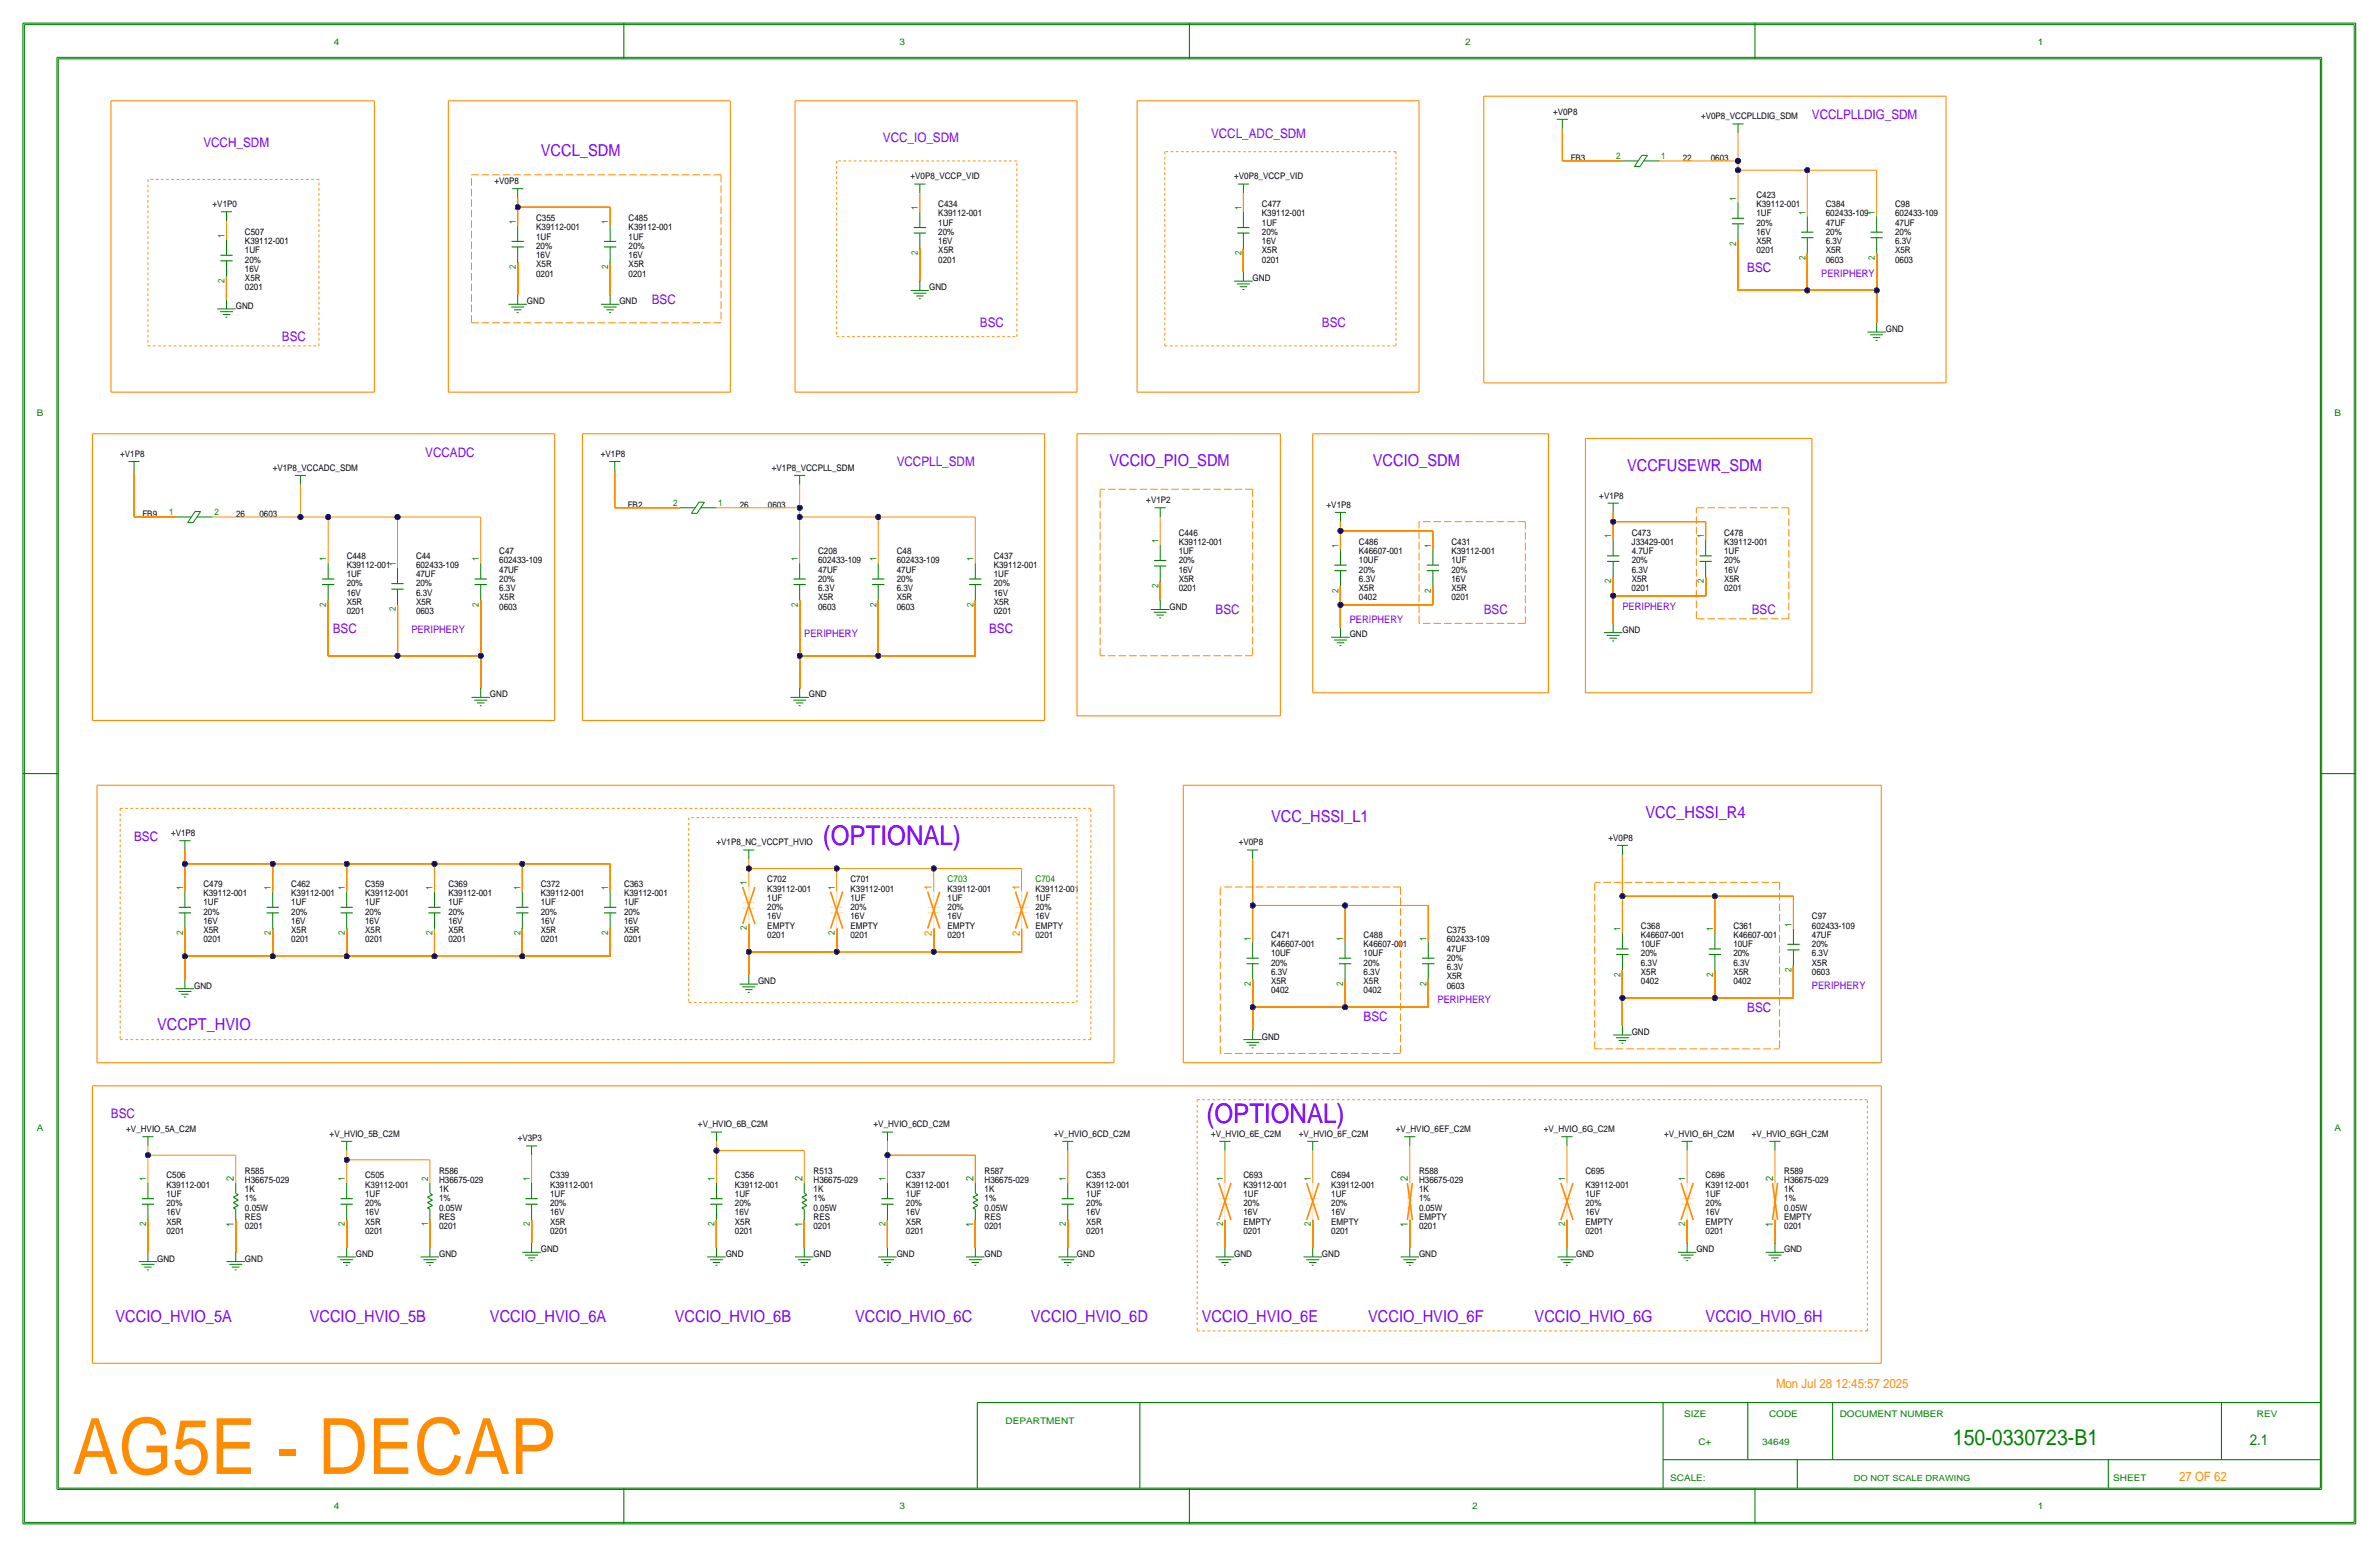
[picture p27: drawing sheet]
<svg xmlns="http://www.w3.org/2000/svg" width="654mm" height="425mm" viewBox="0 0 654 425" stroke-linecap="round" stroke-linejoin="round" font-family="sans-serif">
<defs><g id="words">
<text font-size="21.3" x="19.9" y="404.8">AG5E - DECAP</text>
<g font-size="7.4">
<text x="226.1" y="232.2">(OPTIONAL)</text>
<text x="331.5" y="308.4">(OPTIONAL)</text>
</g>
<text font-size="6" x="536.5" y="397">150-0330723-B1</text>
<g font-size="4.5">
<text x="148.6" y="42.9">VCCL_SDM</text>
<text x="304.8" y="128">VCCIO_PIO_SDM</text>
<text x="377.2" y="128">VCCIO_SDM</text>
<text x="447" y="129.3">VCCFUSEWR_SDM</text>
<text x="349.2" y="225.8">VCC_HSSI_L1</text>
<text x="452.1" y="224.5">VCC_HSSI_R4</text>
<text x="43.2" y="283">VCCPT_HVIO</text>
<text x="31.7" y="363">VCCIO_HVIO_5A</text>
<text x="85.1" y="363">VCCIO_HVIO_5B</text>
<text x="134.6" y="363">VCCIO_HVIO_6A</text>
<text x="185.4" y="363">VCCIO_HVIO_6B</text>
<text x="234.9" y="363">VCCIO_HVIO_6C</text>
<text x="283.2" y="363">VCCIO_HVIO_6D</text>
<text x="330.2" y="363">VCCIO_HVIO_6E</text>
<text x="375.9" y="363">VCCIO_HVIO_6F</text>
<text x="421.6" y="363">VCCIO_HVIO_6G</text>
<text x="468.6" y="363">VCCIO_HVIO_6H</text>
</g>
<text font-size="4.1" x="618.1" y="397">2.1</text>
<g font-size="3.6">
<text x="497.8" y="32.8">VCCLPLLDIG_SDM</text>
<text x="55.9" y="40.4">VCCH_SDM</text>
<text x="242.6" y="39.1">VCC_IO_SDM</text>
<text x="332.7" y="37.8">VCCL_ADC_SDM</text>
<text x="480.1" y="74.7">BSC</text>
<text x="179.1" y="83.6">BSC</text>
<text x="269.2" y="89.9">BSC</text>
<text x="363.2" y="89.9">BSC</text>
<text x="77.5" y="93.7">BSC</text>
<text x="116.8" y="125.5">VCCADC</text>
<text x="246.4" y="128">VCCPLL_SDM</text>
<text x="91.4" y="173.7">BSC</text>
<text x="271.8" y="173.7">BSC</text>
<text x="334" y="168.7">BSC</text>
<text x="407.7" y="168.7">BSC</text>
<text x="481.3" y="168.7">BSC</text>
<text x="36.8" y="230.9">BSC</text>
<text x="374.6" y="280.4">BSC</text>
<text x="480.1" y="277.9">BSC</text>
<text x="30.5" y="307.1">BSC</text>
</g>
<g font-size="3.5">
<text x="488" y="381.3">Mon Jul 28 12:45:57 2025</text>
<text x="598.7" y="406.8">27 OF 62</text>
</g>
<g font-size="2.9">
<text x="500.4" y="75.9">PERIPHERY</text>
<text x="445.8" y="167.4">PERIPHERY</text>
<text x="113" y="173.7">PERIPHERY</text>
<text x="370.8" y="171.2">PERIPHERY</text>
<text x="221" y="175">PERIPHERY</text>
<text x="256" y="244.3" transform="rotate(-90 256 244.3)">1</text>
<text x="280.2" y="244.3" transform="rotate(-90 280.2 244.3)">1</text>
<text x="256" y="256.9" transform="rotate(-90 256 256.9)">2</text>
<text x="280.2" y="256.9" transform="rotate(-90 280.2 256.9)">2</text>
<text x="395" y="275.3">PERIPHERY</text>
<text x="497.8" y="271.5">PERIPHERY</text>
<text x="64.3" y="324.4" transform="rotate(-90 64.3 324.4)">2</text>
<text x="220.5" y="324.4" transform="rotate(-90 220.5 324.4)">2</text>
<text x="267.5" y="324.4" transform="rotate(-90 267.5 324.4)">2</text>
<text x="386.8" y="324.4" transform="rotate(-90 386.8 324.4)">2</text>
<text x="487.2" y="324.4" transform="rotate(-90 487.2 324.4)">2</text>
<text x="64.3" y="337" transform="rotate(-90 64.3 337)">1</text>
<text x="220.5" y="337" transform="rotate(-90 220.5 337)">1</text>
<text x="267.5" y="337" transform="rotate(-90 267.5 337)">1</text>
<text x="386.8" y="337" transform="rotate(-90 386.8 337)">1</text>
<text x="487.2" y="337" transform="rotate(-90 487.2 337)">1</text>
</g>
<g font-size="2.6">
<text x="260.3" y="242.3">C703</text>
<text x="284.5" y="242.3">C704</text>
</g>
<g font-size="2.5" fill="#008000">
<text x="91.7" y="12.2">4</text>
<text x="50.3" y="244.3" transform="rotate(-90 50.3 244.3)">1</text>
<text x="74.4" y="244.3" transform="rotate(-90 74.4 244.3)">1</text>
<text x="94.7" y="244.3" transform="rotate(-90 94.7 244.3)">1</text>
<text x="118.9" y="244.3" transform="rotate(-90 118.9 244.3)">1</text>
<text x="143" y="244.3" transform="rotate(-90 143 244.3)">1</text>
<text x="167.1" y="244.3" transform="rotate(-90 167.1 244.3)">1</text>
<text x="50.3" y="256.8" transform="rotate(-90 50.3 256.8)">2</text>
<text x="74.4" y="256.8" transform="rotate(-90 74.4 256.8)">2</text>
<text x="94.7" y="256.8" transform="rotate(-90 94.7 256.8)">2</text>
<text x="118.9" y="256.8" transform="rotate(-90 118.9 256.8)">2</text>
<text x="143" y="256.8" transform="rotate(-90 143 256.8)">2</text>
<text x="167.1" y="256.8" transform="rotate(-90 167.1 256.8)">2</text>
<text x="492.3" y="254.5" transform="rotate(-90 492.3 254.5)">1</text>
<text x="492.3" y="266.9" transform="rotate(-90 492.3 266.9)">2</text>
<text x="292.9" y="324.4" transform="rotate(-90 292.9 324.4)">1</text>
<text x="463" y="324.4" transform="rotate(-90 463 324.4)">1</text>
</g>
<g font-size="2.5">
<text x="247.1" y="12.2">3</text>
<text x="402.5" y="12.2">2</text>
<text x="559.9" y="12.2">1</text>
<text x="426.7" y="31.5">+V0P8</text>
<text x="467.4" y="32.8">+V0P8_VCCPLLDIG_SDM</text>
<text x="431.6" y="44.2">FB3</text>
<text x="444" y="43.7">2</text>
<text x="456.4" y="43.7">1</text>
<text x="462.4" y="44.2">22</text>
<text x="470.1" y="44.2">0603</text>
<text x="135.9" y="50.5">+V0P8</text>
<text x="250.2" y="49.3">+V0P8_VCCP_VID</text>
<text x="339.1" y="49.3">+V0P8_VCCP_VID</text>
<text x="58.4" y="56.9">+V1P0</text>
<text x="252.2" y="57.7" transform="rotate(-90 252.2 57.7)">1</text>
<text x="257.8" y="59.4">K39112-001</text>
<text x="257.8" y="56.9">C434</text>
<text x="341.1" y="57.7" transform="rotate(-90 341.1 57.7)">1</text>
<text x="346.7" y="59.4">K39112-001</text>
<text x="346.7" y="56.9">C477</text>
<text x="477" y="55.1" transform="rotate(-90 477 55.1)">1</text>
<text x="482.6" y="56.9">K39112-001</text>
<text x="482.6" y="59.4">1UF</text>
<text x="482.6" y="54.4">C423</text>
<text x="496.1" y="58.9" transform="rotate(-90 496.1 58.9)">1</text>
<text x="501.6" y="59.4">602433-109</text>
<text x="501.7" y="56.9">C384</text>
<text x="515.1" y="58.9" transform="rotate(-90 515.1 58.9)">1</text>
<text x="520.7" y="59.4">602433-109</text>
<text x="520.7" y="56.9">C98</text>
<text x="61.7" y="65.3" transform="rotate(-90 61.7 65.3)">1</text>
<text x="67.3" y="64.5">C507</text>
<text x="141.7" y="61.5" transform="rotate(-90 141.7 61.5)">1</text>
<text x="147.3" y="63.2">K39112-001</text>
<text x="147.3" y="65.8">1UF</text>
<text x="147.3" y="60.7">C355</text>
<text x="167.1" y="61.5" transform="rotate(-90 167.1 61.5)">1</text>
<text x="172.7" y="63.2">K39112-001</text>
<text x="172.7" y="60.7">C485</text>
<text x="172.7" y="65.8">1UF</text>
<text x="257.8" y="64.5">20%</text>
<text x="257.8" y="62">1UF</text>
<text x="346.7" y="64.5">20%</text>
<text x="346.7" y="62">1UF</text>
<text x="482.6" y="62">20%</text>
<text x="482.6" y="64.5">16V</text>
<text x="501.6" y="64.5">20%</text>
<text x="501.7" y="62">47UF</text>
<text x="520.7" y="64.5">20%</text>
<text x="520.7" y="62">47UF</text>
<text x="67.3" y="67.1">K39112-001</text>
<text x="67.3" y="69.6">1UF</text>
<text x="147.3" y="68.3">20%</text>
<text x="147.3" y="70.9">16V</text>
<text x="172.7" y="68.3">20%</text>
<text x="172.7" y="70.9">16V</text>
<text x="252.2" y="70.1" transform="rotate(-90 252.2 70.1)">2</text>
<text x="257.8" y="67.1">16V</text>
<text x="257.8" y="69.6">X5R</text>
<text x="341.1" y="70.1" transform="rotate(-90 341.1 70.1)">2</text>
<text x="346.7" y="69.6">X5R</text>
<text x="346.7" y="67.1">16V</text>
<text x="477" y="67.5" transform="rotate(-90 477 67.5)">2</text>
<text x="482.6" y="69.6">0201</text>
<text x="482.6" y="67.1">X5R</text>
<text x="496.1" y="71.3" transform="rotate(-90 496.1 71.3)">2</text>
<text x="501.6" y="67.1">6.3V</text>
<text x="501.7" y="69.6">X5R</text>
<text x="515.1" y="71.3" transform="rotate(-90 515.1 71.3)">2</text>
<text x="520.7" y="67.1">6.3V</text>
<text x="520.7" y="69.6">X5R</text>
<text x="61.7" y="77.7" transform="rotate(-90 61.7 77.7)">2</text>
<text x="67.3" y="72.1">20%</text>
<text x="67.3" y="74.7">16V</text>
<text x="67.3" y="77.2">X5R</text>
<text x="141.7" y="73.9" transform="rotate(-90 141.7 73.9)">2</text>
<text x="147.3" y="75.9">0201</text>
<text x="147.3" y="73.4">X5R</text>
<text x="167.1" y="73.9" transform="rotate(-90 167.1 73.9)">2</text>
<text x="172.7" y="75.9">0201</text>
<text x="172.7" y="73.4">X5R</text>
<text x="257.8" y="72.1">0201</text>
<text x="344.2" y="77.2">GND</text>
<text x="346.7" y="72.1">0201</text>
<text x="501.7" y="72.1">0603</text>
<text x="520.7" y="72.1">0603</text>
<text x="67.3" y="79.8">0201</text>
<text x="144.8" y="83.6">GND</text>
<text x="170.2" y="83.6">GND</text>
<text x="255.3" y="79.8">GND</text>
<text x="64.8" y="84.8">GND</text>
<text x="518.2" y="91.2">GND</text>
<text x="10.2" y="114.3">B</text>
<text x="641.4" y="114.3">B</text>
<text x="33" y="125.5">+V1P8</text>
<text x="165.1" y="125.5">+V1P8</text>
<text x="74.9" y="129.3">+V1P8_VCCADC_SDM</text>
<text x="212.1" y="129.3">+V1P8_VCCPLL_SDM</text>
<text x="439.4" y="136.9">+V1P8</text>
<text x="39.1" y="142">FB9</text>
<text x="46.5" y="141.5">1</text>
<text x="58.9" y="141.5">2</text>
<text x="64.8" y="142">26</text>
<text x="71.3" y="142">0603</text>
<text x="172.5" y="139.4">FB2</text>
<text x="185" y="138.9">2</text>
<text x="197.4" y="138.9">1</text>
<text x="203.3" y="139.4">26</text>
<text x="211" y="139.4">0603</text>
<text x="315" y="138.2">+V1P2</text>
<text x="364.5" y="139.4">+V1P8</text>
<text x="318.3" y="149.1" transform="rotate(-90 318.3 149.1)">1</text>
<text x="323.8" y="149.6">K39112-001</text>
<text x="323.9" y="147.1">C446</text>
<text x="373.4" y="149.6">C486</text>
<text x="398.8" y="149.6">C431</text>
<text x="442.7" y="147.8" transform="rotate(-90 442.7 147.8)">1</text>
<text x="448.3" y="149.6">J33429-001</text>
<text x="448.3" y="147.1">C473</text>
<text x="468.1" y="147.8" transform="rotate(-90 468.1 147.8)">1</text>
<text x="473.7" y="149.6">K39112-001</text>
<text x="473.7" y="147.1">C478</text>
<text x="89.7" y="154.2" transform="rotate(-90 89.7 154.2)">1</text>
<text x="95.2" y="156">K39112-001</text>
<text x="95.2" y="153.4">C448</text>
<text x="108.7" y="155.4" transform="rotate(-90 108.7 155.4)">1</text>
<text x="114.3" y="156">602433-109</text>
<text x="114.3" y="153.4">C44</text>
<text x="131.6" y="154.2" transform="rotate(-90 131.6 154.2)">1</text>
<text x="137.2" y="154.7">602433-109</text>
<text x="137.2" y="152.1">C47</text>
<text x="219.2" y="154.2" transform="rotate(-90 219.2 154.2)">1</text>
<text x="224.8" y="154.7">602433-109</text>
<text x="224.8" y="152.1">C208</text>
<text x="240.8" y="154.2" transform="rotate(-90 240.8 154.2)">1</text>
<text x="246.4" y="154.7">602433-109</text>
<text x="246.4" y="152.1">C48</text>
<text x="267.5" y="154.2" transform="rotate(-90 267.5 154.2)">1</text>
<text x="273" y="156">K39112-001</text>
<text x="273.1" y="153.4">C437</text>
<text x="323.8" y="154.7">20%</text>
<text x="323.9" y="152.1">1UF</text>
<text x="367.8" y="150.4" transform="rotate(-90 367.8 150.4)">1</text>
<text x="373.4" y="152.1">K46607-001</text>
<text x="373.4" y="154.7">10UF</text>
<text x="393.2" y="150.4" transform="rotate(-90 393.2 150.4)">1</text>
<text x="398.8" y="152.1">K39112-001</text>
<text x="398.8" y="154.7">1UF</text>
<text x="448.3" y="154.7">20%</text>
<text x="448.3" y="152.1">4.7UF</text>
<text x="473.7" y="154.7">20%</text>
<text x="473.7" y="152.1">1UF</text>
<text x="95.2" y="161">20%</text>
<text x="95.2" y="158.5">1UF</text>
<text x="114.3" y="161">20%</text>
<text x="114.3" y="158.5">47UF</text>
<text x="137.2" y="159.8">20%</text>
<text x="137.2" y="157.2">47UF</text>
<text x="224.8" y="159.8">20%</text>
<text x="224.8" y="157.2">47UF</text>
<text x="246.4" y="159.8">20%</text>
<text x="246.4" y="157.2">47UF</text>
<text x="273" y="161">20%</text>
<text x="273.1" y="158.5">1UF</text>
<text x="318.3" y="161.5" transform="rotate(-90 318.3 161.5)">2</text>
<text x="323.8" y="157.2">16V</text>
<text x="323.9" y="159.8">X5R</text>
<text x="373.4" y="159.8">6.3V</text>
<text x="373.4" y="157.2">20%</text>
<text x="398.8" y="157.2">20%</text>
<text x="398.8" y="159.8">16V</text>
<text x="442.7" y="160.2" transform="rotate(-90 442.7 160.2)">2</text>
<text x="448.3" y="157.2">6.3V</text>
<text x="448.3" y="159.8">X5R</text>
<text x="468.1" y="160.2" transform="rotate(-90 468.1 160.2)">2</text>
<text x="473.7" y="157.2">16V</text>
<text x="473.7" y="159.8">X5R</text>
<text x="89.7" y="166.6" transform="rotate(-90 89.7 166.6)">2</text>
<text x="95.2" y="163.6">16V</text>
<text x="95.2" y="166.1">X5R</text>
<text x="108.7" y="167.9" transform="rotate(-90 108.7 167.9)">2</text>
<text x="114.3" y="163.6">6.3V</text>
<text x="114.3" y="166.1">X5R</text>
<text x="131.6" y="166.6" transform="rotate(-90 131.6 166.6)">2</text>
<text x="137.2" y="162.3">6.3V</text>
<text x="137.2" y="167.4">0603</text>
<text x="137.2" y="164.8">X5R</text>
<text x="219.2" y="166.6" transform="rotate(-90 219.2 166.6)">2</text>
<text x="224.8" y="162.3">6.3V</text>
<text x="224.8" y="167.4">0603</text>
<text x="224.8" y="164.8">X5R</text>
<text x="240.8" y="166.6" transform="rotate(-90 240.8 166.6)">2</text>
<text x="246.4" y="162.3">6.3V</text>
<text x="246.4" y="167.4">0603</text>
<text x="246.4" y="164.8">X5R</text>
<text x="267.5" y="166.6" transform="rotate(-90 267.5 166.6)">2</text>
<text x="273" y="163.6">16V</text>
<text x="273.1" y="166.1">X5R</text>
<text x="321.3" y="167.4">GND</text>
<text x="323.8" y="162.3">0201</text>
<text x="367.8" y="162.8" transform="rotate(-90 367.8 162.8)">2</text>
<text x="373.4" y="162.3">X5R</text>
<text x="373.4" y="164.8">0402</text>
<text x="393.2" y="162.8" transform="rotate(-90 393.2 162.8)">2</text>
<text x="398.8" y="162.3">X5R</text>
<text x="398.8" y="164.8">0201</text>
<text x="448.3" y="162.3">0201</text>
<text x="473.7" y="162.3">0201</text>
<text x="95.2" y="168.7">0201</text>
<text x="114.3" y="168.7">0603</text>
<text x="273" y="168.7">0201</text>
<text x="445.8" y="173.7">GND</text>
<text x="370.8" y="175">GND</text>
<text x="134.6" y="191.5">GND</text>
<text x="222.2" y="191.5">GND</text>
<text x="47" y="229.6">+V1P8</text>
<text x="196.8" y="232.2">+V1P8_NC_VCCPT_HVIO</text>
<text x="340.4" y="232.2">+V0P8</text>
<text x="442" y="230.9">+V0P8</text>
<text x="55.9" y="243.6">C479</text>
<text x="80" y="243.6">C462</text>
<text x="100.3" y="243.6">C359</text>
<text x="123.2" y="243.6">C369</text>
<text x="148.6" y="243.6">C372</text>
<text x="171.4" y="243.6">C363</text>
<text x="205.2" y="243.1" transform="rotate(-90 205.2 243.1)">1</text>
<text x="210.8" y="244.9">K39112-001</text>
<text x="210.8" y="242.3">C702</text>
<text x="229.4" y="244.3" transform="rotate(-90 229.4 244.3)">1</text>
<text x="233.7" y="244.9">K39112-001</text>
<text x="233.7" y="242.3">C701</text>
<text x="260.3" y="244.9">K39112-001</text>
<text x="284.5" y="244.9">K39112-001</text>
<text x="55.9" y="251.2">20%</text>
<text x="55.9" y="246.1">K39112-001</text>
<text x="55.9" y="248.7">1UF</text>
<text x="80" y="251.2">20%</text>
<text x="80" y="246.1">K39112-001</text>
<text x="80" y="248.7">1UF</text>
<text x="100.3" y="251.2">20%</text>
<text x="100.3" y="246.1">K39112-001</text>
<text x="100.3" y="248.7">1UF</text>
<text x="123.2" y="246.1">K39112-001</text>
<text x="123.2" y="251.2">20%</text>
<text x="123.2" y="248.7">1UF</text>
<text x="148.6" y="251.2">20%</text>
<text x="148.6" y="246.1">K39112-001</text>
<text x="148.6" y="248.7">1UF</text>
<text x="171.4" y="251.2">20%</text>
<text x="171.4" y="246.1">K39112-001</text>
<text x="171.4" y="248.7">1UF</text>
<text x="210.8" y="249.9">20%</text>
<text x="210.8" y="247.4">1UF</text>
<text x="233.7" y="249.9">20%</text>
<text x="233.7" y="247.4">1UF</text>
<text x="260.3" y="249.9">20%</text>
<text x="260.3" y="247.4">1UF</text>
<text x="284.5" y="249.9">20%</text>
<text x="284.5" y="247.4">1UF</text>
<text x="55.9" y="253.7">16V</text>
<text x="55.9" y="256.3">X5R</text>
<text x="80" y="253.7">16V</text>
<text x="80" y="256.3">X5R</text>
<text x="100.3" y="253.7">16V</text>
<text x="100.3" y="256.3">X5R</text>
<text x="123.2" y="253.7">16V</text>
<text x="123.2" y="256.3">X5R</text>
<text x="148.6" y="253.7">16V</text>
<text x="148.6" y="256.3">X5R</text>
<text x="171.4" y="253.7">16V</text>
<text x="171.4" y="256.3">X5R</text>
<text x="205.2" y="255.5" transform="rotate(-90 205.2 255.5)">2</text>
<text x="210.8" y="257.6">0201</text>
<text x="210.8" y="255">EMPTY</text>
<text x="210.8" y="252.5">16V</text>
<text x="229.4" y="256.8" transform="rotate(-90 229.4 256.8)">2</text>
<text x="233.7" y="257.6">0201</text>
<text x="233.7" y="252.5">16V</text>
<text x="233.7" y="255">EMPTY</text>
<text x="260.3" y="257.6">0201</text>
<text x="260.3" y="255">EMPTY</text>
<text x="260.3" y="252.5">16V</text>
<text x="284.5" y="257.6">0201</text>
<text x="284.5" y="252.5">16V</text>
<text x="284.5" y="255">EMPTY</text>
<text x="349.2" y="257.6">C471</text>
<text x="374.6" y="257.6">C488</text>
<text x="397.5" y="256.3">C375</text>
<text x="445.3" y="255.8" transform="rotate(-90 445.3 255.8)">1</text>
<text x="450.8" y="257.6">K46607-001</text>
<text x="450.8" y="255">C368</text>
<text x="470.7" y="255.8" transform="rotate(-90 470.7 255.8)">1</text>
<text x="476.2" y="257.6">K46607-001</text>
<text x="476.2" y="255">C361</text>
<text x="497.8" y="255">602433-109</text>
<text x="497.8" y="257.6">47UF</text>
<text x="497.8" y="252.5">C97</text>
<text x="55.9" y="258.8">0201</text>
<text x="80" y="258.8">0201</text>
<text x="100.3" y="258.8">0201</text>
<text x="123.2" y="258.8">0201</text>
<text x="148.6" y="258.8">0201</text>
<text x="171.4" y="258.8">0201</text>
<text x="343.7" y="258.3" transform="rotate(-90 343.7 258.3)">1</text>
<text x="349.2" y="262.6">10UF</text>
<text x="349.2" y="260.1">K46607-001</text>
<text x="369.1" y="258.3" transform="rotate(-90 369.1 258.3)">1</text>
<text x="374.6" y="260.1">K46607-001</text>
<text x="374.6" y="262.6">10UF</text>
<text x="391.9" y="258.3" transform="rotate(-90 391.9 258.3)">1</text>
<text x="397.5" y="263.9">20%</text>
<text x="397.5" y="258.8">602433-109</text>
<text x="397.5" y="261.4">47UF</text>
<text x="450.8" y="260.1">10UF</text>
<text x="450.8" y="262.6">20%</text>
<text x="476.2" y="260.1">10UF</text>
<text x="476.2" y="262.6">20%</text>
<text x="497.8" y="260.1">20%</text>
<text x="497.8" y="262.6">6.3V</text>
<text x="349.2" y="267.7">6.3V</text>
<text x="349.2" y="265.2">20%</text>
<text x="374.6" y="267.7">6.3V</text>
<text x="374.6" y="265.2">20%</text>
<text x="397.5" y="266.4">6.3V</text>
<text x="397.5" y="269">X5R</text>
<text x="445.3" y="268.2" transform="rotate(-90 445.3 268.2)">2</text>
<text x="450.8" y="265.2">6.3V</text>
<text x="450.8" y="267.7">X5R</text>
<text x="470.7" y="268.2" transform="rotate(-90 470.7 268.2)">2</text>
<text x="476.2" y="265.2">6.3V</text>
<text x="476.2" y="267.7">X5R</text>
<text x="497.8" y="265.2">X5R</text>
<text x="497.8" y="267.7">0603</text>
<text x="53.3" y="271.5">GND</text>
<text x="208.3" y="270.3">GND</text>
<text x="343.7" y="270.7" transform="rotate(-90 343.7 270.7)">2</text>
<text x="349.2" y="270.3">X5R</text>
<text x="349.2" y="272.8">0402</text>
<text x="369.1" y="270.7" transform="rotate(-90 369.1 270.7)">2</text>
<text x="374.6" y="270.3">X5R</text>
<text x="374.6" y="272.8">0402</text>
<text x="391.9" y="270.7" transform="rotate(-90 391.9 270.7)">2</text>
<text x="397.5" y="271.5">0603</text>
<text x="450.8" y="270.3">0402</text>
<text x="476.2" y="270.3">0402</text>
<text x="346.7" y="285.5">GND</text>
<text x="448.3" y="284.2">GND</text>
<text x="10.2" y="310.6">A</text>
<text x="34.7" y="311">+V_HVIO_5A_C2M</text>
<text x="191.8" y="309.6">+V_HVIO_6B_C2M</text>
<text x="240" y="309.6">+V_HVIO_6CD_C2M</text>
<text x="383.5" y="310.9">+V_HVIO_6EF_C2M</text>
<text x="424.2" y="310.9">+V_HVIO_6G_C2M</text>
<text x="641.4" y="310.6">A</text>
<text x="90.6" y="312.3">+V_HVIO_5B_C2M</text>
<text x="142.2" y="313.4">+V3P3</text>
<text x="289.6" y="312.2">+V_HVIO_6CD_C2M</text>
<text x="332.7" y="312.2">+V_HVIO_6E_C2M</text>
<text x="356.9" y="312.2">+V_HVIO_6F_C2M</text>
<text x="457.2" y="312.2">+V_HVIO_6H_C2M</text>
<text x="481.3" y="312.2">+V_HVIO_6GH_C2M</text>
<text x="45.7" y="323.6">C506</text>
<text x="67.3" y="322.3">R585</text>
<text x="100.3" y="323.6">C505</text>
<text x="120.6" y="322.3">R586</text>
<text x="151.1" y="323.6">C339</text>
<text x="201.9" y="323.6">C356</text>
<text x="223.5" y="322.3">R513</text>
<text x="248.9" y="323.6">C337</text>
<text x="270.5" y="322.3">R587</text>
<text x="298.4" y="323.6">C353</text>
<text x="341.6" y="323.6">C693</text>
<text x="365.8" y="323.6">C694</text>
<text x="389.9" y="322.3">R588</text>
<text x="435.6" y="322.3">C695</text>
<text x="468.6" y="323.6">C696</text>
<text x="490.2" y="322.3">R589</text>
<text x="40.1" y="324.4" transform="rotate(-90 40.1 324.4)">1</text>
<text x="45.7" y="328.7">1UF</text>
<text x="45.7" y="326.1">K39112-001</text>
<text x="67.3" y="324.9">H36675-029</text>
<text x="67.3" y="329.9">1%</text>
<text x="67.3" y="327.4">1K</text>
<text x="94.7" y="324.4" transform="rotate(-90 94.7 324.4)">1</text>
<text x="100.3" y="326.1">K39112-001</text>
<text x="100.3" y="328.7">1UF</text>
<text x="117.6" y="324.4" transform="rotate(-90 117.6 324.4)">2</text>
<text x="120.6" y="324.9">H36675-029</text>
<text x="120.6" y="327.4">1K</text>
<text x="120.6" y="329.9">1%</text>
<text x="145.5" y="324.4" transform="rotate(-90 145.5 324.4)">1</text>
<text x="151.1" y="326.1">K39112-001</text>
<text x="151.1" y="328.7">1UF</text>
<text x="196.3" y="324.4" transform="rotate(-90 196.3 324.4)">1</text>
<text x="201.9" y="326.1">K39112-001</text>
<text x="201.9" y="328.7">1UF</text>
<text x="223.5" y="324.9">H36675-029</text>
<text x="223.5" y="327.4">1K</text>
<text x="223.5" y="329.9">1%</text>
<text x="243.3" y="324.4" transform="rotate(-90 243.3 324.4)">1</text>
<text x="248.9" y="326.1">K39112-001</text>
<text x="248.9" y="328.7">1UF</text>
<text x="270.5" y="329.9">1%</text>
<text x="270.5" y="327.4">1K</text>
<text x="270.5" y="324.9">H36675-029</text>
<text x="298.4" y="326.1">K39112-001</text>
<text x="298.5" y="328.7">1UF</text>
<text x="336" y="324.4" transform="rotate(-90 336 324.4)">1</text>
<text x="341.6" y="326.1">K39112-001</text>
<text x="341.6" y="328.7">1UF</text>
<text x="360.2" y="324.4" transform="rotate(-90 360.2 324.4)">1</text>
<text x="365.8" y="326.1">K39112-001</text>
<text x="365.8" y="328.7">1UF</text>
<text x="389.9" y="329.9">1%</text>
<text x="389.9" y="324.9">H36675-029</text>
<text x="389.9" y="327.4">1K</text>
<text x="430" y="324.4" transform="rotate(-90 430 324.4)">1</text>
<text x="435.6" y="326.1">K39112-001</text>
<text x="435.6" y="328.7">1UF</text>
<text x="468.6" y="328.7">1UF</text>
<text x="468.6" y="326.1">K39112-001</text>
<text x="490.2" y="329.9">1%</text>
<text x="490.2" y="324.9">H36675-029</text>
<text x="490.2" y="327.4">1K</text>
<text x="45.7" y="331.2">20%</text>
<text x="45.7" y="333.8">16V</text>
<text x="67.3" y="335">RES</text>
<text x="67.3" y="332.5">0.05W</text>
<text x="100.3" y="331.2">20%</text>
<text x="100.3" y="333.8">16V</text>
<text x="120.6" y="335">RES</text>
<text x="120.6" y="332.5">0.05W</text>
<text x="151.1" y="331.2">20%</text>
<text x="151.1" y="333.8">16V</text>
<text x="201.9" y="331.2">20%</text>
<text x="201.9" y="333.8">16V</text>
<text x="223.5" y="335">RES</text>
<text x="223.5" y="332.5">0.05W</text>
<text x="248.9" y="331.2">20%</text>
<text x="248.9" y="333.8">16V</text>
<text x="270.5" y="335">RES</text>
<text x="270.5" y="332.5">0.05W</text>
<text x="298.4" y="331.2">20%</text>
<text x="298.4" y="333.8">16V</text>
<text x="341.6" y="331.2">20%</text>
<text x="341.6" y="333.8">16V</text>
<text x="365.8" y="331.2">20%</text>
<text x="365.8" y="333.8">16V</text>
<text x="389.9" y="335">EMPTY</text>
<text x="389.9" y="332.5">0.05W</text>
<text x="435.6" y="333.8">16V</text>
<text x="435.6" y="331.2">20%</text>
<text x="468.6" y="331.2">20%</text>
<text x="468.6" y="333.8">16V</text>
<text x="490.2" y="332.5">0.05W</text>
<text x="490.2" y="335">EMPTY</text>
<text x="40.1" y="336.8" transform="rotate(-90 40.1 336.8)">2</text>
<text x="45.7" y="338.8">0201</text>
<text x="45.7" y="336.3">X5R</text>
<text x="67.3" y="337.6">0201</text>
<text x="94.7" y="336.8" transform="rotate(-90 94.7 336.8)">2</text>
<text x="100.3" y="338.8">0201</text>
<text x="100.3" y="336.3">X5R</text>
<text x="117.6" y="336.8" transform="rotate(-90 117.6 336.8)">1</text>
<text x="120.6" y="337.6">0201</text>
<text x="145.5" y="336.8" transform="rotate(-90 145.5 336.8)">2</text>
<text x="151.1" y="338.8">0201</text>
<text x="151.1" y="336.3">X5R</text>
<text x="196.3" y="336.8" transform="rotate(-90 196.3 336.8)">2</text>
<text x="201.9" y="338.8">0201</text>
<text x="201.9" y="336.3">X5R</text>
<text x="223.5" y="337.6">0201</text>
<text x="243.3" y="336.8" transform="rotate(-90 243.3 336.8)">2</text>
<text x="248.9" y="338.8">0201</text>
<text x="248.9" y="336.3">X5R</text>
<text x="270.5" y="337.6">0201</text>
<text x="292.9" y="336.8" transform="rotate(-90 292.9 336.8)">2</text>
<text x="298.4" y="338.8">0201</text>
<text x="298.4" y="336.3">X5R</text>
<text x="336" y="336.8" transform="rotate(-90 336 336.8)">2</text>
<text x="341.6" y="338.8">0201</text>
<text x="341.6" y="336.3">EMPTY</text>
<text x="360.2" y="336.8" transform="rotate(-90 360.2 336.8)">2</text>
<text x="365.8" y="336.3">EMPTY</text>
<text x="365.8" y="338.8">0201</text>
<text x="389.9" y="337.6">0201</text>
<text x="430" y="336.8" transform="rotate(-90 430 336.8)">2</text>
<text x="435.6" y="338.8">0201</text>
<text x="435.6" y="336.3">EMPTY</text>
<text x="463" y="336.8" transform="rotate(-90 463 336.8)">2</text>
<text x="468.6" y="338.8">0201</text>
<text x="468.6" y="336.3">EMPTY</text>
<text x="490.2" y="337.6">0201</text>
<text x="43.2" y="346.5">GND</text>
<text x="67.3" y="346.5">GND</text>
<text x="97.8" y="345.2">GND</text>
<text x="120.6" y="345.2">GND</text>
<text x="148.6" y="343.9">GND</text>
<text x="199.4" y="345.2">GND</text>
<text x="223.5" y="345.2">GND</text>
<text x="246.4" y="345.2">GND</text>
<text x="270.5" y="345.2">GND</text>
<text x="295.9" y="345.2">GND</text>
<text x="339.1" y="345.2">GND</text>
<text x="363.2" y="345.2">GND</text>
<text x="389.9" y="345.2">GND</text>
<text x="433.1" y="345.2">GND</text>
<text x="466.1" y="343.9">GND</text>
<text x="490.2" y="343.9">GND</text>
<text x="462.7" y="389.1">SIZE</text>
<text x="486.1" y="389.1">CODE</text>
<text x="505.5" y="389.1">DOCUMENT NUMBER</text>
<text x="620.1" y="389.1">REV</text>
<text x="276.3" y="391.1">DEPARTMENT</text>
<text x="466.6" y="397">C+</text>
<text x="484.1" y="397">34649</text>
<text x="458.9" y="406.8">SCALE:</text>
<text x="580.6" y="406.8">SHEET</text>
<text x="91.7" y="414.5">4</text>
<text x="247.1" y="414.5">3</text>
<text x="404.5" y="414.5">2</text>
<text x="559.9" y="414.5">1</text>
</g>
<text font-size="2.3" x="509.4" y="406.8">DO NOT SCALE DRAWING</text>
</g></defs>
<!-- layer: Print Layer -->
<g fill="none" stroke="#000" stroke-width=".27" stroke-dasharray="2.1 .8" stroke-linecap="butt">
<path d="M198.1 48h-68.6M198.1 48v40.6M129.5 88.6v-40.6M198.1 88.6h-68.6M344.2 134.4v45.7M344.2 134.4h-41.9M491.5 139.4v30.5M491.5 139.4h-25.4M419.1 143.3v27.9M419.1 143.3h-29.2M389.9 171.2v-27.9M419.1 171.2h-29.2"/>
<path d="M466.1 169.9v-30.5M491.5 169.9h-25.4M302.3 180.1v-45.7M344.2 180.1h-41.9M384.8 243.6v45.7M384.8 243.6h-49.5M488.9 242.3v45.7M488.9 242.3h-50.8M335.3 289.3v-45.7M384.8 289.3h-49.5M438.1 288h50.8M438.1 288v-45.7"/>
</g>
<g fill="none" stroke="#000" stroke-width=".3">
<path d="M6.3 6.3h640.9zM6.3 6.3v412.2zM16 16.2h621.5zM16 16.2v392.5zM171.4 6.3v9.9zM326.8 6.3v9.9zM482.2 6.3v9.9zM637.5 16.2v392.5zM647.2 6.3v412.2zM30.5 27.7h72.4zM30.5 27.7v80zM102.9 27.7v80z"/>
<path d="M123.2 27.7h77.5zM123.2 27.7v80zM200.7 27.7v80zM218.4 27.7h77.5zM218.4 27.7v80zM295.9 27.7v80zM312.4 27.7h77.5zM312.4 27.7v80zM389.9 27.7v80zM407.7 26.4h127zM407.7 26.4v78.8zM534.7 26.4v78.8z"/>
<path d="M475.8 59.9h3.4zM60.6 70.1h3.3zM60.6 71.6h3.3zM140.6 66.3h3.3zM140.6 67.8h3.3zM166 66.3h3.3zM166 67.8h3.3zM251.1 62.5h3.3zM251.1 64h3.3zM340 62.5h3.3zM340 64h3.3zM475.8 61.5h3.4z"/>
<path d="M494.9 63.8h3.3zM494.9 65.3h3.3zM513.9 63.8h3.4zM513.9 65.3h3.4zM25.4 119.1h127zM25.4 119.1v78.8zM30.5 107.7h72.4zM123.2 107.7h77.5zM152.4 119.1v78.8zM160 119.1h127zM160 119.1v78.8zM218.4 107.7h77.5z"/>
<path d="M287 119.1v78.8zM295.9 119.1h55.9zM295.9 119.1v77.5zM312.4 107.7h77.5zM351.8 119.1v77.5zM360.7 119.1h64.7zM360.7 119.1v71.1zM407.7 105.2h127zM425.4 119.1v71.1zM435.6 120.4h62.2zM435.6 120.4v69.8zM497.8 120.4v69.8z"/>
<path d="M88.5 159h3.3zM130.4 159h3.4zM218 159h3.4zM239.6 159h3.4zM266.3 159h3.3zM317.1 153.9h3.3zM317.1 155.4h3.3zM366.6 155.2h3.4zM366.6 156.7h3.4zM392 155.2h3.4zM392 156.7h3.4zM441.6 152.7h3.3z"/>
<path d="M441.6 154.2h3.3zM467 152.7h3.3zM467 154.2h3.3zM88.5 160.5h3.3zM107.5 160.3h3.4zM107.5 161.8h3.4zM130.4 160.5h3.4zM218 160.5h3.4zM239.6 160.5h3.4zM266.3 160.5h3.3zM25.4 197.9h127zM160 197.9h127z"/>
<path d="M295.9 196.6h55.9zM360.7 190.2h64.7zM435.6 190.2h62.2zM6.3 212.4h9.7zM26.7 215.6h279.4zM26.7 215.6v76.2zM306.1 215.6v76.2zM325.1 215.6h191.8zM325.1 215.6v76.2zM516.9 215.6v76.2zM637.5 212.4h9.7zM49.1 249.2h3.4z"/>
<path d="M49.1 250.7h3.4zM73.3 249.2h3.3zM73.3 250.7h3.3zM93.6 249.2h3.3zM93.6 250.7h3.3zM117.7 249.2h3.4zM117.7 250.7h3.4zM141.8 249.2h3.4zM141.8 250.7h3.4zM166 249.2h3.3zM166 250.7h3.3zM204.1 247.9h3.3z"/>
<path d="M204.1 249.4h3.3zM228.2 249.2h3.3zM228.2 250.7h3.3zM254.9 249.2h3.3zM254.9 250.7h3.3zM279 249.2h3.3zM279 250.7h3.3zM491.1 259.3h3.3zM342.5 263.1h3.3zM342.5 264.7h3.3zM367.9 263.1h3.3zM367.9 264.7h3.3z"/>
<path d="M390.8 263.1h3.3zM390.8 264.7h3.3zM444.1 260.6h3.3zM444.1 262.1h3.3zM469.5 260.6h3.3zM469.5 262.1h3.3zM491.1 260.9h3.3zM25.4 298.2h491.5zM25.4 298.2v76.2zM26.7 291.8h279.4zM325.1 291.8h191.8zM516.9 298.2v76.2z"/>
<path d="M39 329.2h3.3zM39 330.7h3.3zM64.1 328.8l1.4-.7zM64.1 328.8l1.4 .8zM64.1 330.3l1.4-.7zM64.1 330.3l1.4 .8zM64.1 331.7l1.4-.6zM64.1 331.7l.7 .4zM64.8 327.7l.7 .4zM93.6 329.2h3.3zM93.6 330.7h3.3zM117.4 328.8l1.4-.7z"/>
<path d="M117.4 328.8l1.4 .8zM117.4 330.3l1.4-.7zM117.4 330.3l1.4 .8zM117.4 331.7l1.4-.6zM117.4 331.7l.7 .4zM118.1 327.7l.7 .4zM144.4 329.2h3.3zM144.4 330.7h3.3zM195.2 329.2h3.3zM195.2 330.7h3.3zM220.3 328.8l1.4-.7zM220.3 328.8l1.4 .8z"/>
<path d="M220.3 330.3l1.4-.7zM220.3 330.3l1.4 .8zM220.3 331.7l1.4-.6zM220.3 331.7l.7 .4zM221 327.7l.7 .4zM242.2 329.2h3.3zM242.2 330.7h3.3zM267.3 328.8l1.4-.7zM267.3 328.8l1.4 .8zM267.3 330.3l1.4-.7zM267.3 330.3l1.4 .8zM267.3 331.7l1.4-.6z"/>
<path d="M267.3 331.7l.7 .4zM268 327.7l.7 .4zM291.7 329.2h3.3zM291.7 330.7h3.3zM334.9 329.2h3.3zM334.9 330.7h3.3zM359 329.2h3.4zM359 330.7h3.4zM386.7 328.8l1.4-.7zM386.7 328.8l1.4 .8zM386.7 330.3l1.4-.7zM386.7 330.3l1.4 .8z"/>
<path d="M386.7 331.7l1.4-.6zM386.7 331.7l.6 .4zM387.3 327.7l.8 .4zM428.9 329.2h3.3zM428.9 330.7h3.3zM461.9 329.2h3.3zM461.9 330.7h3.3zM487 328.8l1.4-.7zM487 328.8l1.4 .8zM487 330.3l1.4-.7zM487 330.3l1.4 .8zM487 331.7l1.4-.6z"/>
<path d="M487 331.7l.7 .4zM487.7 327.7l.7 .4zM25.4 374.4h491.5zM268.5 385.2v23.5zM268.5 385.2h369zM313.2 385.2v23.5zM456.9 385.2v23.5zM480.2 385.2v15.7zM503.5 385.2v15.7zM610.4 385.2v15.7zM6.3 418.5h640.9zM16 408.7h621.5z"/>
<path d="M171.4 408.7v9.8zM326.8 408.7v9.8zM456.9 400.9h180.6zM482.2 408.7v9.8zM493.8 400.9v7.8zM579.3 400.9v7.8z"/>
</g>
<g fill="none" stroke="#000" stroke-width=".27" stroke-dasharray=".7" stroke-linecap="butt">
<path d="M40.6 49.3v45.7M87.6 49.3h-47M229.9 44.2v48.3M279.4 44.2h-49.5M320 41.7v53.3M383.5 41.7h-63.5M40.6 95h47M87.6 95v-45.7M229.9 92.5h49.5M279.4 92.5v-48.3M320 95h63.5M383.5 95v-53.3"/>
<path d="M33 222v63.5M189.2 224.5v50.8M295.9 224.5h-106.7M299.7 222h-266.7M189.2 275.3h106.7M295.9 275.3v-50.8M33 285.5h266.7M299.7 285.5v-63.5M328.9 302v63.5M513.1 302h-184.2M328.9 365.5h184.2M513.1 365.5v-63.5"/>
</g>
<g fill="none" stroke="#000" stroke-width=".27">
<path d="M6.7 6.8h640.1zM6.7 6.8v411.3zM15.6 15.7h622.3zM15.6 15.7v393.3zM637.9 15.7v393.3zM646.8 6.8v411.3zM427.7 32.8h3.1zM429.3 32.8v2.5zM429.3 35.3v8.9zM476 34h3zM477.5 36.6v7.6zM477.5 34v2.6z"/>
<path d="M60.7 58.2h3.1zM62.2 58.2v2.5zM140.7 51.8h3.1zM142.2 51.8v2.6zM142.2 56.9h25.4zM142.2 54.4v2.5zM142.2 56.9v5.1zM167.6 56.9v5.1zM251.2 50.5h3.1zM252.7 50.5v2.6zM252.7 58.2v4.3zM252.7 53.1v5.1z"/>
<path d="M340.1 50.5h3.1zM341.6 50.5v2.6zM341.6 58.2v4.3zM341.6 53.1v5.1zM429.3 44.2h16.5zM445.8 44.2h4.3zM449.1 45.7h1.5zM451.1 42.7l-2 3zM451.1 42.7h1.5zM451.6 44.2h4.3zM452.6 42.7l-2 3zM455.9 44.2h21.6z"/>
<path d="M477.5 46.7h19.1zM477.5 44.2v2.5zM477.5 46.7v8.9zM477.5 55.6v4.3zM496.6 46.7h19zM496.6 46.7v12.7zM496.6 59.4v4.4zM515.6 46.7v12.7zM515.6 59.4v4.4zM62.2 75.9v6.4zM62.2 60.7v5.1zM62.2 71.6v4.3z"/>
<path d="M62.2 65.8v4.3zM142.2 67.8v4.3zM142.2 62v4.3zM142.2 72.1v8.9zM167.6 67.8v4.3zM167.6 62v4.3zM167.6 72.1v8.9zM250.2 79.8h5.1zM252.7 64v4.3zM252.7 77.2v2.6zM252.7 68.3v8.9zM339.1 77.2h5.1z"/>
<path d="M339.9 78h3.5zM340.6 78.7h2zM341.4 79.5h.5zM341.6 64v4.3zM341.6 74.7v2.5zM341.6 68.3v6.4zM477.5 79.8h19.1zM477.5 65.8v14zM477.5 61.5v4.3zM496.6 79.8h19zM496.6 69.6v10.2zM496.6 65.3v4.3z"/>
<path d="M515.6 69.6v10.2zM515.6 79.8v8.8zM515.6 65.3v4.3zM59.7 84.8h5.1zM60.5 85.6h3.5zM61.2 86.4h2zM62 87.1h.5zM62.2 82.3v2.5zM139.7 83.6h5.1zM140.5 84.3h3.5zM141.2 85.1h2.1zM142 85.9h.5z"/>
<path d="M142.2 81v2.6zM165.1 83.6h5.1zM165.9 84.3h3.5zM166.6 85.1h2.1zM167.4 85.9h.5zM167.6 81v2.6zM251 80.5h3.5zM251.7 81.3h2zM252.5 82h.5zM513.1 91.2h5.1zM513.8 91.9h3.6zM514.6 92.7h2z"/>
<path d="M515.4 93.5h.5zM515.6 88.6v2.6zM35.3 126.7h3.1zM36.8 129.3v12.7zM36.8 126.7v2.6zM81 130.6h3.1zM82.5 130.6v2.5zM82.5 133.1v8.9zM167.4 126.7h3zM168.9 139.4h17.8zM168.9 129.3v10.1zM168.9 126.7v2.6z"/>
<path d="M186.7 139.4h4.3zM192 137.9l-2 3.1zM192 137.9h1.5zM192.5 139.4h4.4zM193.5 137.9l-2 3.1zM196.8 139.4h22.9zM218.2 130.6h3zM219.7 139.4v2.6zM219.7 133.1v6.3zM219.7 130.6v2.5zM317.2 139.4h3.1zM318.8 139.4v2.6z"/>
<path d="M441.7 138.2h3.1zM443.2 138.2v2.5zM36.8 142h11.5zM48.3 142h4.3zM51.6 143.5h1.5zM53.6 140.5h1.5zM53.6 140.5l-2 3zM54.1 142h4.3zM55.1 140.5l-2 3zM58.4 142h24.1zM82.5 142h7.7zM90.2 142h19z"/>
<path d="M90.2 142v12.7zM90.2 154.7v4.3zM109.2 142h22.9zM109.2 142v14zM109.2 156v4.3zM132.1 142v12.7zM132.1 154.7v4.3zM190 141h1.5zM219.7 154.7v4.3zM219.7 142h21.6zM219.7 142v12.7zM241.3 154.7v4.3z"/>
<path d="M241.3 142h26.7zM241.3 142v12.7zM268 154.7v4.3zM268 142v12.7zM318.8 155.4v4.4zM318.8 149.6v4.3zM318.8 159.8v5zM318.8 142v7.6zM366.8 140.7h3zM368.3 156.7v4.3zM368.3 150.9v4.3zM368.3 145.8h25.4z"/>
<path d="M368.3 145.8v5.1zM368.3 143.3v2.5zM368.3 140.7v2.6zM393.7 156.7v4.3zM393.7 150.9v4.3zM393.7 145.8v5.1zM443.2 154.2v4.3zM443.2 148.3v4.4zM443.2 158.5v5.1zM443.2 143.3h25.4zM443.2 143.3v5zM443.2 140.7v2.6z"/>
<path d="M468.6 154.2v4.3zM468.6 148.3v4.4zM468.6 158.5v5.1zM468.6 143.3v5zM90.2 164.8v15.3zM90.2 160.5v4.3zM109.2 166.1v14zM109.2 161.8v4.3zM132.1 164.8v15.3zM132.1 160.5v4.3zM219.7 160.5v4.3zM219.7 164.8v15.3z"/>
<path d="M241.3 160.5v4.3zM241.3 164.8v15.3zM268 160.5v4.3zM268 164.8v15.3zM316.2 167.4h5.1zM317 168.1h3.5zM317.8 168.9h2zM318.5 169.7h.5zM318.8 164.8v2.6zM365.8 175h5zM366.5 175.8h3.6zM367.3 176.5h2z"/>
<path d="M368 177.3h.6zM368.3 166.1h25.4zM368.3 161v5.1zM368.3 166.1v6.4zM368.3 172.5v2.5zM393.7 161v5.1zM440.7 173.7h5.1zM441.5 174.5h3.5zM442.2 175.3h2zM443 176h.5zM443.2 171.2v2.5zM443.2 163.6h25.4z"/>
<path d="M443.2 163.6v7.6zM90.2 180.1h19zM109.2 180.1h22.9zM129.5 191.5h5.1zM130.3 192.3h3.6zM131.1 193h2zM131.8 193.8h.5zM132.1 189v2.5zM132.1 180.1v8.9zM217.2 191.5h5zM217.9 192.3h3.6zM218.7 193h2z"/>
<path d="M219.5 193.8h.5zM219.7 189v2.5zM219.7 180.1h21.6zM219.7 180.1v8.9zM241.3 180.1h26.7zM49.3 230.9h3zM50.8 230.9v2.5zM50.8 237.2h24.1zM50.8 233.4v3.8zM50.8 237.2v7.7zM74.9 237.2h20.3zM74.9 237.2v7.7z"/>
<path d="M95.2 237.2h24.2zM95.2 237.2v7.7zM119.4 237.2h24.1zM119.4 237.2v7.7zM143.5 237.2h24.1zM143.5 237.2v7.7zM167.6 237.2v7.7zM204.2 233.4h3.1zM205.7 233.4v2.6zM205.7 238.5h24.2zM205.7 236v2.5zM205.7 238.5v5.1z"/>
<path d="M229.9 238.5h26.6zM229.9 238.5v6.4zM256.5 238.5h24.2zM256.5 238.5v6.4zM280.7 238.5v6.4zM342.6 233.4h3.1zM344.2 236v12.7zM344.2 233.4v2.6zM444.2 232.2h3.1zM445.8 234.7v11.4zM445.8 232.2v2.5zM50.8 250.7v4.3z"/>
<path d="M50.8 244.9v4.3zM50.8 255v7.6zM74.9 255v7.6zM74.9 250.7v4.3zM74.9 244.9v4.3zM95.2 250.7v4.3zM95.2 244.9v4.3zM95.2 255v7.6zM119.4 255v7.6zM119.4 250.7v4.3zM119.4 244.9v4.3zM143.5 255v7.6z"/>
<path d="M143.5 250.7v4.3zM143.5 244.9v4.3zM167.6 250.7v4.3zM167.6 244.9v4.3zM167.6 255v7.6zM205.7 249.4v4.3zM205.7 243.6v4.3zM205.7 253.7v7.7zM229.9 250.7v4.3zM229.9 244.9v4.3zM229.9 255v6.4zM256.5 250.7v4.3z"/>
<path d="M256.5 244.9v4.3zM256.5 255v6.4zM280.7 250.7v4.3zM280.7 244.9v4.3zM280.7 255v6.4zM344.2 258.8v4.3zM344.2 248.7h25.4zM344.2 248.7v10.1zM369.6 248.7h22.8zM369.6 248.7v10.1zM369.6 258.8v4.3zM392.4 258.8v4.3z"/>
<path d="M392.4 248.7v10.1zM445.8 246.1h25.4zM445.8 246.1v10.2zM445.8 256.3v4.3zM471.2 246.1h21.6zM471.2 246.1v10.2zM471.2 256.3v4.3zM492.8 255v4.3zM492.8 246.1v8.9zM48.3 271.5h5zM49 272.3h3.6zM49.8 273h2z"/>
<path d="M50.5 273.8h.6zM50.8 269v2.5zM50.8 262.6h24.1zM50.8 262.6v6.4zM74.9 262.6h20.3zM95.2 262.6h24.2zM119.4 262.6h24.1zM143.5 262.6h24.1zM203.2 270.3h5.1zM204 271h3.5zM204.7 271.8h2.1zM205.5 272.5h.5z"/>
<path d="M205.7 267.7v2.6zM205.7 261.4h24.2zM205.7 261.4v6.3zM229.9 261.4h26.6zM256.5 261.4h24.2zM344.2 264.7v4.3zM344.2 276.6h25.4zM344.2 269v7.6zM344.2 276.6v6.4zM369.6 276.6h22.8zM369.6 269v7.6zM369.6 264.7v4.3z"/>
<path d="M392.4 264.7v4.3zM392.4 269v7.6zM445.8 274.1h25.4zM445.8 266.4v7.7zM445.8 274.1v7.6zM445.8 262.1v4.3zM471.2 274.1h21.6zM471.2 266.4v7.7zM471.2 262.1v4.3zM492.8 260.9v4.3zM492.8 265.2v8.9zM341.6 285.5h5.1z"/>
<path d="M342.4 286.3h3.5zM343.2 287h2zM343.9 287.8h.5zM344.2 283v2.5zM443.2 284.2h5.1zM444 285h3.5zM444.8 285.7h2zM445.5 286.5h.5zM445.8 281.7v2.5zM39.1 312.2h3.1zM40.6 312.2v2.5zM40.6 317.2h24.2z"/>
<path d="M40.6 314.7v2.5zM40.6 317.2v7.7zM64.8 317.2v7.7zM93.7 313.4h3.1zM95.2 313.4v2.6zM95.2 318.5h22.9zM95.2 316v2.5zM95.2 318.5v6.4zM118.1 318.5v6.4zM144.5 314.7h3.1zM146 314.7v2.5zM146 317.2v7.7z"/>
<path d="M195.3 310.9h3.1zM196.8 310.9v2.5zM196.8 316h24.2zM196.8 313.4v2.6zM196.8 316v8.9zM221 316v8.9zM242.3 310.9h3.1zM243.8 310.9v2.5zM243.8 317.2h24.2zM243.8 313.4v3.8zM243.8 317.2v7.7zM268 317.2v7.7z"/>
<path d="M291.8 313.4h3.1zM293.4 316v8.9zM293.4 313.4v2.6zM335 313.4h3.1zM336.5 313.4v2.6zM336.5 316v8.9zM359.2 313.4h3zM360.7 313.4v2.6zM360.7 316v8.9zM385.8 312.2h3.1zM387.3 314.7v10.2zM387.4 312.2v2.5z"/>
<path d="M429 312.2h3.1zM430.5 314.7v10.2zM430.5 312.2v2.5zM462 313.4h3.1zM463.5 316v8.9zM463.6 313.4v2.6zM486.2 313.4h3zM487.7 316v8.9zM487.7 313.4v2.6zM40.6 335v8.9zM40.6 330.7v4.3zM40.6 324.9v4.3z"/>
<path d="M64.8 324.9v2.8zM64.8 332.1v2.9zM64.8 335v8.9zM95.2 330.7v4.3zM95.2 324.9v4.3zM95.2 335v7.6zM118.1 335v7.6zM118.1 324.9v2.8zM118.1 332.1v2.9zM146 330.7v4.3zM146 324.9v4.3zM146 335v6.4z"/>
<path d="M196.8 330.7v4.3zM196.8 324.9v4.3zM196.8 335v7.6zM221 324.9v2.8zM221 332.1v2.9zM221 335v7.6zM243.8 330.7v4.3zM243.8 324.9v4.3zM243.8 335v7.6zM268 324.9v2.8zM268 332.1v2.9zM268 335v7.6z"/>
<path d="M293.4 330.7v4.3zM293.4 324.9v4.3zM293.4 335v7.6zM336.5 330.7v4.3zM336.5 324.9v4.3zM336.5 335v7.6zM360.7 330.7v4.3zM360.7 324.9v4.3zM360.7 335v7.6zM387.3 324.9v2.8zM387.3 332.1v2.9zM387.3 335v7.6z"/>
<path d="M430.5 330.7v4.3zM430.5 324.9v4.3zM430.5 335v7.6zM463.5 330.7v4.3zM463.5 324.9v4.3zM463.5 335v6.4zM487.7 324.9v2.8zM487.7 332.1v2.9zM487.7 335v6.4zM38.1 346.5h5.1zM38.9 347.2h3.5zM39.6 348h2.1z"/>
<path d="M40.4 348.7h.5zM40.6 343.9v2.6zM62.2 346.5h5.1zM63 347.2h3.5zM63.8 348h2zM64.5 348.7h.5zM64.8 343.9v2.6zM92.7 345.2h5.1zM93.5 345.9h3.5zM94.2 346.7h2.1zM95 347.5h.5zM95.2 342.6v2.6z"/>
<path d="M115.6 345.2h5zM116.3 345.9h3.6zM117.1 346.7h2zM117.9 347.5h.5zM118.1 342.6v2.6zM143.5 343.9h5.1zM144.3 344.7h3.5zM145 345.4h2.1zM145.8 346.2h.5zM146 341.4v2.5zM194.3 345.2h5.1zM195.1 345.9h3.5z"/>
<path d="M195.8 346.7h2.1zM196.6 347.5h.5zM196.8 342.6v2.6zM218.4 345.2h5.1zM219.2 345.9h3.6zM220 346.7h2zM220.7 347.5h.5zM221 342.6v2.6zM241.3 345.2h5.1zM242.1 345.9h3.5zM242.8 346.7h2.1zM243.6 347.5h.5z"/>
<path d="M243.8 342.6v2.6zM265.4 345.2h5.1zM266.2 345.9h3.5zM267 346.7h2zM267.7 347.5h.5zM268 342.6v2.6zM290.8 345.2h5.1zM291.6 345.9h3.5zM292.4 346.7h2zM293.1 347.5h.5zM293.4 342.6v2.6zM334 345.2h5.1z"/>
<path d="M334.8 345.9h3.5zM335.5 346.7h2.1zM336.3 347.5h.5zM336.5 342.6v2.6zM358.1 345.2h5.1zM358.9 345.9h3.6zM359.7 346.7h2zM360.4 347.5h.5zM360.7 342.6v2.6zM384.8 345.2h5.1zM385.6 345.9h3.5zM386.3 346.7h2.1z"/>
<path d="M387.1 347.5h.5zM387.4 342.6v2.6zM428 345.2h5.1zM428.8 345.9h3.5zM429.5 346.7h2zM430.3 347.5h.5zM430.5 342.6v2.6zM461 343.9h5.1zM461.8 344.7h3.5zM462.5 345.4h2.1zM463.3 346.2h.5zM463.6 341.4v2.5z"/>
<path d="M485.1 343.9h5.1zM485.9 344.7h3.6zM486.7 345.4h2zM487.4 346.2h.5zM487.7 341.4v2.5zM6.7 418.1h640.1zM15.6 409h622.3z"/>
</g>
<g fill="#000" stroke="#000" stroke-width=".27">
<circle cx="142.2" cy="56.9" r=".71"/>
<circle cx="477.5" cy="44.2" r=".71"/>
<circle cx="477.5" cy="46.7" r=".71"/>
<circle cx="496.6" cy="46.7" r=".71"/>
<circle cx="496.6" cy="79.8" r=".71"/>
<circle cx="515.6" cy="79.8" r=".71"/>
<circle cx="219.7" cy="139.4" r=".71"/>
<circle cx="82.6" cy="142" r=".71"/>
<circle cx="90.2" cy="142" r=".71"/>
<circle cx="109.2" cy="142" r=".71"/>
<circle cx="219.7" cy="142" r=".71"/>
<circle cx="241.3" cy="142" r=".71"/>
<circle cx="368.3" cy="145.8" r=".71"/>
<circle cx="443.2" cy="143.3" r=".71"/>
<circle cx="368.3" cy="166.1" r=".71"/>
<circle cx="443.2" cy="163.6" r=".71"/>
<circle cx="109.2" cy="180.1" r=".71"/>
<circle cx="132.1" cy="180.1" r=".71"/>
<circle cx="219.7" cy="180.1" r=".71"/>
<circle cx="241.3" cy="180.1" r=".71"/>
<circle cx="50.8" cy="237.2" r=".71"/>
<circle cx="74.9" cy="237.2" r=".71"/>
<circle cx="95.3" cy="237.2" r=".71"/>
<circle cx="119.4" cy="237.2" r=".71"/>
<circle cx="143.5" cy="237.2" r=".71"/>
<circle cx="205.7" cy="238.5" r=".71"/>
<circle cx="229.9" cy="238.5" r=".71"/>
<circle cx="256.5" cy="238.5" r=".71"/>
<circle cx="344.2" cy="248.7" r=".71"/>
<circle cx="369.6" cy="248.7" r=".71"/>
<circle cx="445.8" cy="246.1" r=".71"/>
<circle cx="471.2" cy="246.1" r=".71"/>
<circle cx="50.8" cy="262.6" r=".71"/>
<circle cx="74.9" cy="262.6" r=".71"/>
<circle cx="95.3" cy="262.6" r=".71"/>
<circle cx="119.4" cy="262.6" r=".71"/>
<circle cx="143.5" cy="262.6" r=".71"/>
<circle cx="205.7" cy="261.4" r=".71"/>
<circle cx="229.9" cy="261.4" r=".71"/>
<circle cx="256.5" cy="261.4" r=".71"/>
<circle cx="344.2" cy="276.6" r=".71"/>
<circle cx="369.6" cy="276.6" r=".71"/>
<circle cx="445.8" cy="274.1" r=".71"/>
<circle cx="471.2" cy="274.1" r=".71"/>
<circle cx="40.6" cy="317.2" r=".71"/>
<circle cx="95.3" cy="318.5" r=".71"/>
<circle cx="196.9" cy="316" r=".71"/>
<circle cx="243.8" cy="317.2" r=".71"/>
</g>
<g fill="none" stroke="#000" stroke-width=".45">
<path d="M204.1 243.6l3.3 10.1zM207.4 243.6l-3.3 10.1zM228.2 244.9l3.3 10.1zM231.5 244.9l-3.3 10.1zM254.9 244.9l3.3 10.1zM258.2 244.9l-3.3 10.1zM279 244.9l3.3 10.1zM282.3 244.9l-3.3 10.1zM334.9 324.9l3.3 10.1zM338.2 324.9l-3.3 10.1zM359 324.9l3.4 10.1zM362.4 324.9l-3.4 10.1z"/>
<path d="M386.7 324.9l1.4 10.1zM388.1 324.9l-1.4 10.1zM428.9 324.9l3.3 10.1zM432.2 324.9l-3.3 10.1zM461.9 324.9l3.3 10.1zM465.2 324.9l-3.3 10.1zM487 324.9l1.4 10.1zM488.4 324.9l-1.4 10.1z"/>
</g>
<!-- layer: Nets -->
<g fill="none" stroke="#ff8c00" stroke-width=".27">
<path d="M429.3 35.3v8.9zM477.5 36.6v7.6zM142.2 56.9v5.1zM142.2 54.4v2.5zM142.2 56.9h25.4zM167.6 56.9v5.1zM252.7 53.1v5.1zM341.6 53.1v5.1zM429.3 44.2h16.5zM455.9 44.2h21.6zM477.5 46.7v8.9zM477.5 44.2v2.5z"/>
<path d="M477.5 46.7h19.1zM496.6 46.7v12.7zM496.6 46.7h19zM515.6 46.7v12.7zM62.2 60.7v5.1zM62.2 75.9v6.4zM142.2 72.1v8.9zM167.6 72.1v8.9zM252.7 68.3v8.9zM341.6 68.3v6.4zM477.5 65.8v14zM477.5 79.8h19.1z"/>
<path d="M496.6 69.6v10.2zM496.6 79.8h19zM515.6 79.8v8.8zM515.6 69.6v10.2zM36.8 129.3v12.7zM82.5 133.1v8.9zM168.9 129.3v10.1zM168.9 139.4h17.8zM196.8 139.4h22.9zM219.7 133.1v6.3zM219.7 139.4v2.6zM36.8 142h11.5z"/>
<path d="M58.4 142h24.1zM82.5 142h7.7zM90.2 142v12.7zM90.2 142h19zM109.2 142v14zM109.2 142h22.9zM132.1 142v12.7zM219.7 142v12.7zM219.7 142h21.6zM241.3 142v12.7zM241.3 142h26.7zM268 142v12.7z"/>
<path d="M318.8 142v7.6zM318.8 159.8v5zM368.3 143.3v2.5zM368.3 145.8v5.1zM368.3 145.8h25.4zM393.7 145.8v5.1zM443.2 140.7v2.6zM443.2 143.3v5zM443.2 143.3h25.4zM443.2 158.5v5.1zM468.6 143.3v5zM468.6 158.5v5.1z"/>
<path d="M90.2 164.8v15.3zM109.2 166.1v14zM132.1 164.8v15.3zM219.7 164.8v15.3zM241.3 164.8v15.3zM268 164.8v15.3zM368.3 166.1v6.4zM368.3 161v5.1zM368.3 166.1h25.4zM393.7 161v5.1zM443.2 163.6v7.6zM443.2 163.6h25.4z"/>
<path d="M90.2 180.1h19zM109.2 180.1h22.9zM132.1 180.1v8.9zM219.7 180.1v8.9zM219.7 180.1h21.6zM241.3 180.1h26.7zM50.8 237.2v7.7zM50.8 233.4v3.8zM50.8 237.2h24.1zM74.9 237.2v7.7zM95.2 237.2v7.7zM95.2 237.2h24.2z"/>
<path d="M119.4 237.2v7.7zM143.5 237.2v7.7zM143.5 237.2h24.1zM167.6 237.2v7.7zM205.7 238.5v5.1zM205.7 236v2.5zM205.7 238.5h24.2zM229.9 238.5v6.4zM256.5 238.5v6.4zM256.5 238.5h24.2zM280.7 238.5v6.4zM344.2 236v12.7z"/>
<path d="M445.8 234.7v11.4zM50.8 255v7.6zM74.9 255v7.6zM95.2 255v7.6zM119.4 255v7.6zM143.5 255v7.6zM167.6 255v7.6zM205.7 253.7v7.7zM229.9 255v6.4zM256.5 255v6.4zM280.7 255v6.4zM344.2 248.7v10.1z"/>
<path d="M344.2 248.7h25.4zM369.6 248.7v10.1zM369.6 248.7h22.8zM392.4 248.7v10.1zM445.8 246.1v10.2zM445.8 246.1h25.4zM471.2 246.1v10.2zM471.2 246.1h21.6zM492.8 246.1v8.9zM50.8 262.6v6.4zM50.8 262.6h24.1zM95.2 262.6h24.2z"/>
<path d="M143.5 262.6h24.1zM205.7 261.4v6.3zM205.7 261.4h24.2zM256.5 261.4h24.2zM344.2 276.6v6.4zM344.2 269v7.6zM344.2 276.6h25.4zM369.6 269v7.6zM369.6 276.6h22.8zM392.4 269v7.6zM445.8 274.1v7.6zM445.8 266.4v7.7z"/>
<path d="M445.8 274.1h25.4zM471.2 266.4v7.7zM471.2 274.1h21.6zM492.8 265.2v8.9zM40.6 317.2v7.7zM40.6 314.7v2.5zM40.6 317.2h24.2zM64.8 317.2v7.7zM95.2 318.5v6.4zM95.2 316v2.5zM95.2 318.5h22.9zM118.1 318.5v6.4z"/>
<path d="M146 317.2v7.7zM196.8 316v8.9zM196.8 313.4v2.6zM196.8 316h24.2zM221 316v8.9zM243.8 317.2v7.7zM243.8 313.4v3.8zM243.8 317.2h24.2zM268 317.2v7.7zM293.4 316v8.9zM336.5 316v8.9zM360.7 316v8.9z"/>
<path d="M387.3 314.7v10.2zM430.5 314.7v10.2zM463.5 316v8.9zM487.7 316v8.9zM40.6 335v8.9zM64.8 335v8.9zM95.2 335v7.6zM118.1 335v7.6zM146 335v6.4zM196.8 335v7.6zM221 335v7.6zM243.8 335v7.6z"/>
<path d="M268 335v7.6zM293.4 335v7.6zM336.5 335v7.6zM360.7 335v7.6zM387.3 335v7.6zM430.5 335v7.6zM463.5 335v6.4zM487.7 335v6.4z"/>
</g>
<path d="M74.9 237.2h20.3zM119.4 237.2h24.1zM229.9 238.5h26.6zM74.9 262.6h20.3zM119.4 262.6h24.1zM229.9 261.4h26.6z" fill="none" stroke="#daa520" stroke-width=".27"/>
<g fill="none" stroke="#ff8c00" stroke-width=".3">
<path d="M30.5 27.7v80zM30.5 27.7h72.4zM102.9 27.7v80zM123.2 27.7v80zM123.2 27.7h77.5zM200.7 27.7v80zM218.4 27.7v80zM218.4 27.7h77.5zM295.9 27.7v80zM312.4 27.7v80zM312.4 27.7h77.5zM389.9 27.7v80z"/>
<path d="M407.7 26.4v78.8zM407.7 26.4h127zM534.7 26.4v78.8zM25.4 119.1v78.8zM25.4 119.1h127zM30.5 107.7h72.4zM123.2 107.7h77.5zM152.4 119.1v78.8zM160 119.1v78.8zM160 119.1h127zM218.4 107.7h77.5zM287 119.1v78.8z"/>
<path d="M295.9 119.1v77.5zM295.9 119.1h55.9zM312.4 107.7h77.5zM351.8 119.1v77.5zM360.7 119.1v71.1zM360.7 119.1h64.7zM407.7 105.2h127zM425.4 119.1v71.1zM435.6 120.4v69.8zM435.6 120.4h62.2zM497.8 120.4v69.8zM25.4 197.9h127z"/>
<path d="M160 197.9h127zM295.9 196.6h55.9zM360.7 190.2h64.7zM435.6 190.2h62.2zM26.7 215.6v76.2zM26.7 215.6h279.4zM306.1 215.6v76.2zM325.1 215.6v76.2zM325.1 215.6h191.8zM516.9 215.6v76.2zM25.4 298.2v76.2zM25.4 298.2h491.5z"/>
<path d="M26.7 291.8h279.4zM325.1 291.8h191.8zM516.9 298.2v76.2zM25.4 374.4h491.5z"/>
</g>
<g fill="none" stroke="#ff8c00" stroke-width=".27" stroke-dasharray=".7" stroke-linecap="butt">
<path d="M40.6 49.3v45.7M87.6 49.3h-47M229.9 44.2v48.3M279.4 44.2h-49.5M320 41.7v53.3M383.5 41.7h-63.5M40.6 95h47M87.6 95v-45.7M229.9 92.5h49.5M279.4 92.5v-48.3M320 95h63.5M383.5 95v-53.3"/>
<path d="M33 222v63.5M189.2 224.5v50.8M295.9 224.5h-106.7M299.7 222h-266.7M189.2 275.3h106.7M295.9 275.3v-50.8M33 285.5h266.7M299.7 285.5v-63.5M328.9 302v63.5M513.1 302h-184.2M328.9 365.5h184.2M513.1 365.5v-63.5"/>
</g>
<g fill="none" stroke="#ff8c00" stroke-width=".27" stroke-dasharray="2.1 .8" stroke-linecap="butt">
<path d="M198.1 48v40.6M198.1 48h-68.6M129.5 88.6v-40.6M198.1 88.6h-68.6M344.2 134.4h-41.9M344.2 134.4v45.7M491.5 139.4h-25.4M491.5 139.4v30.5M419.1 143.3h-29.2M419.1 143.3v27.9M389.9 171.2v-27.9M419.1 171.2h-29.2"/>
<path d="M466.1 169.9v-30.5M491.5 169.9h-25.4M302.3 180.1v-45.7M344.2 180.1h-41.9M384.8 243.6h-49.5M384.8 243.6v45.7M488.9 242.3h-50.8M488.9 242.3v45.7M335.3 289.3v-45.7M384.8 289.3h-49.5M438.1 288v-45.7M438.1 288h50.8"/>
</g>
<g fill="#000" stroke="#000" stroke-width=".27">
<circle cx="142.2" cy="56.9" r=".71"/>
<circle cx="477.5" cy="44.2" r=".71"/>
<circle cx="477.5" cy="46.7" r=".71"/>
<circle cx="496.6" cy="46.7" r=".71"/>
<circle cx="496.6" cy="79.8" r=".71"/>
<circle cx="515.6" cy="79.8" r=".71"/>
<circle cx="219.7" cy="139.4" r=".71"/>
<circle cx="82.6" cy="142" r=".71"/>
<circle cx="90.2" cy="142" r=".71"/>
<circle cx="109.2" cy="142" r=".71"/>
<circle cx="219.7" cy="142" r=".71"/>
<circle cx="241.3" cy="142" r=".71"/>
<circle cx="368.3" cy="145.8" r=".71"/>
<circle cx="443.2" cy="143.3" r=".71"/>
<circle cx="368.3" cy="166.1" r=".71"/>
<circle cx="443.2" cy="163.6" r=".71"/>
<circle cx="109.2" cy="180.1" r=".71"/>
<circle cx="132.1" cy="180.1" r=".71"/>
<circle cx="219.7" cy="180.1" r=".71"/>
<circle cx="241.3" cy="180.1" r=".71"/>
<circle cx="50.8" cy="237.2" r=".71"/>
<circle cx="74.9" cy="237.2" r=".71"/>
<circle cx="95.3" cy="237.2" r=".71"/>
<circle cx="119.4" cy="237.2" r=".71"/>
<circle cx="143.5" cy="237.2" r=".71"/>
<circle cx="205.7" cy="238.5" r=".71"/>
<circle cx="229.9" cy="238.5" r=".71"/>
<circle cx="256.5" cy="238.5" r=".71"/>
<circle cx="344.2" cy="248.7" r=".71"/>
<circle cx="369.6" cy="248.7" r=".71"/>
<circle cx="445.8" cy="246.1" r=".71"/>
<circle cx="471.2" cy="246.1" r=".71"/>
<circle cx="50.8" cy="262.6" r=".71"/>
<circle cx="74.9" cy="262.6" r=".71"/>
<circle cx="95.3" cy="262.6" r=".71"/>
<circle cx="119.4" cy="262.6" r=".71"/>
<circle cx="143.5" cy="262.6" r=".71"/>
<circle cx="205.7" cy="261.4" r=".71"/>
<circle cx="229.9" cy="261.4" r=".71"/>
<circle cx="256.5" cy="261.4" r=".71"/>
<circle cx="344.2" cy="276.6" r=".71"/>
<circle cx="369.6" cy="276.6" r=".71"/>
<circle cx="445.8" cy="274.1" r=".71"/>
<circle cx="471.2" cy="274.1" r=".71"/>
<circle cx="40.6" cy="317.2" r=".71"/>
<circle cx="95.3" cy="318.5" r=".71"/>
<circle cx="196.9" cy="316" r=".71"/>
<circle cx="243.8" cy="317.2" r=".71"/>
</g>
<!-- layer: Components -->
<g fill="none" stroke="#008000" stroke-width=".27">
<path d="M427.7 32.8h3.1zM429.3 32.8v2.5zM476 34h3zM477.5 34v2.6zM60.7 58.2h3.1zM62.2 58.2v2.5zM140.7 51.8h3.1zM142.2 51.8v2.6zM251.2 50.5h3.1zM252.7 50.5v2.6zM252.7 58.2v4.3zM340.1 50.5h3.1z"/>
<path d="M341.6 58.2v4.3zM341.6 50.5v2.6zM445.8 44.2h4.3zM449.1 45.7h1.5zM451.1 42.7l-2 3zM451.1 42.7h1.5zM451.6 44.2h4.3zM452.6 42.7l-2 3zM477.5 55.6v4.3zM496.6 59.4v4.4zM515.6 59.4v4.4zM62.2 71.6v4.3z"/>
<path d="M62.2 65.8v4.3zM142.2 67.8v4.3zM142.2 62v4.3zM167.6 67.8v4.3zM167.6 62v4.3zM250.2 79.8h5.1zM252.7 77.2v2.6zM252.7 64v4.3zM339.1 77.2h5.1zM339.9 78h3.5zM340.6 78.7h2zM341.4 79.5h.5z"/>
<path d="M341.6 74.7v2.5zM341.6 64v4.3zM477.5 61.5v4.3zM496.6 65.3v4.3zM515.6 65.3v4.3zM59.7 84.8h5.1zM60.5 85.6h3.5zM61.2 86.4h2zM62 87.1h.5zM62.2 82.3v2.5zM139.7 83.6h5.1zM140.5 84.3h3.5z"/>
<path d="M141.2 85.1h2.1zM142 85.9h.5zM142.2 81v2.6zM165.1 83.6h5.1zM165.9 84.3h3.5zM166.6 85.1h2.1zM167.4 85.9h.5zM167.6 81v2.6zM251 80.5h3.5zM251.7 81.3h2zM252.5 82h.5zM513.1 91.2h5.1z"/>
<path d="M513.8 91.9h3.6zM514.6 92.7h2zM515.4 93.5h.5zM515.6 88.6v2.6zM35.3 126.7h3.1zM36.8 126.7v2.6zM81 130.6h3.1zM82.5 130.6v2.5zM167.4 126.7h3zM168.9 126.7v2.6zM186.7 139.4h4.3zM192 137.9l-2 3.1z"/>
<path d="M192 137.9h1.5zM192.5 139.4h4.3zM193.5 137.9l-2 3.1zM218.2 130.6h3zM219.7 130.6v2.5zM317.2 139.4h3.1zM318.8 139.4v2.6zM441.7 138.2h3.1zM443.2 138.2v2.5zM48.3 142h4.3zM51.6 143.5h1.5zM53.6 140.5h1.5z"/>
<path d="M53.6 140.5l-2 3zM54.1 142h4.3zM55.1 140.5l-2 3zM90.2 154.7v4.3zM109.2 156v4.3zM132.1 154.7v4.3zM190 141h1.5zM219.7 154.7v4.3zM241.3 154.7v4.3zM268 154.7v4.3zM318.8 155.4v4.4zM318.8 149.6v4.3z"/>
<path d="M366.8 140.7h3zM368.3 140.7v2.6zM368.3 156.7v4.3zM368.3 150.9v4.3zM393.7 156.7v4.3zM393.7 150.9v4.3zM443.2 154.2v4.3zM443.2 148.3v4.4zM468.6 154.2v4.3zM468.6 148.3v4.4zM90.2 160.5v4.3zM109.2 161.8v4.3z"/>
<path d="M132.1 160.5v4.3zM219.7 160.5v4.3zM241.3 160.5v4.3zM268 160.5v4.3zM316.2 167.4h5.1zM317 168.1h3.5zM317.8 168.9h2zM318.5 169.7h.5zM318.8 164.8v2.6zM365.8 175h5zM366.5 175.8h3.6zM367.3 176.5h2z"/>
<path d="M368 177.3h.6zM368.3 172.5v2.5zM440.7 173.7h5.1zM441.5 174.5h3.5zM442.2 175.3h2zM443 176h.5zM443.2 171.2v2.5zM129.5 191.5h5.1zM130.3 192.3h3.6zM131.1 193h2zM131.8 193.8h.5zM132.1 189v2.5z"/>
<path d="M217.2 191.5h5zM217.9 192.3h3.6zM218.7 193h2zM219.5 193.8h.5zM219.7 189v2.5zM49.3 230.9h3zM50.8 230.9v2.5zM204.2 233.4h3.1zM205.7 233.4v2.6zM342.6 233.4h3.1zM344.2 233.4v2.6zM444.2 232.2h3.1z"/>
<path d="M445.8 232.2v2.5zM50.8 250.7v4.3zM50.8 244.9v4.3zM74.9 250.7v4.3zM74.9 244.9v4.3zM95.2 250.7v4.3zM95.2 244.9v4.3zM119.4 250.7v4.3zM119.4 244.9v4.3zM143.5 250.7v4.3zM143.5 244.9v4.3zM167.6 250.7v4.3z"/>
<path d="M167.6 244.9v4.3zM344.2 258.8v4.3zM369.6 258.8v4.3zM392.4 258.8v4.3zM445.8 256.3v4.3zM471.2 256.3v4.3zM492.8 255v4.3zM48.3 271.5h5zM49 272.3h3.6zM49.8 273h2zM50.5 273.8h.6zM50.8 269v2.5z"/>
<path d="M203.2 270.3h5.1zM204 271h3.5zM204.7 271.8h2.1zM205.5 272.5h.5zM205.7 267.7v2.6zM344.2 264.7v4.3zM369.6 264.7v4.3zM392.4 264.7v4.3zM445.8 262.1v4.3zM471.2 262.1v4.3zM492.8 260.9v4.3zM341.6 285.5h5.1z"/>
<path d="M342.4 286.3h3.5zM343.2 287h2zM343.9 287.8h.5zM344.2 283v2.5zM443.2 284.2h5.1zM444 285h3.5zM444.8 285.7h2zM445.5 286.5h.5zM445.8 281.7v2.5zM39.1 312.2h3.1zM40.6 312.2v2.5zM93.7 313.4h3.1z"/>
<path d="M95.2 313.4v2.6zM144.5 314.7h3.1zM146 314.7v2.5zM195.3 310.9h3.1zM196.8 310.9v2.5zM242.3 310.9h3.1zM243.8 310.9v2.5zM291.8 313.4h3.1zM293.4 313.4v2.6zM335 313.4h3.1zM336.5 313.4v2.6zM359.2 313.4h3z"/>
<path d="M360.7 313.4v2.6zM385.8 312.2h3.1zM387.3 312.2v2.5zM429 312.2h3.1zM430.5 312.2v2.5zM462 313.4h3.1zM463.5 313.4v2.6zM486.2 313.4h3zM487.7 313.4v2.6zM40.6 330.7v4.3zM40.6 324.9v4.3zM64.8 324.9v2.8z"/>
<path d="M64.8 332.1v2.9zM95.2 330.7v4.3zM95.2 324.9v4.3zM118.1 324.9v2.8zM118.1 332.1v2.9zM146 330.7v4.3zM146 324.9v4.3zM196.8 330.7v4.3zM196.8 324.9v4.3zM221 324.9v2.8zM221 332.1v2.9zM243.8 330.7v4.3z"/>
<path d="M243.8 324.9v4.3zM268 324.9v2.8zM268 332.1v2.9zM293.4 330.7v4.3zM293.4 324.9v4.3zM38.1 346.5h5.1zM38.9 347.2h3.5zM39.6 348h2.1zM40.4 348.7h.5zM40.6 343.9v2.6zM62.2 346.5h5.1zM63 347.2h3.5z"/>
<path d="M63.8 348h2zM64.5 348.7h.5zM64.8 343.9v2.6zM92.7 345.2h5.1zM93.5 345.9h3.5zM94.2 346.7h2.1zM95 347.5h.5zM95.2 342.6v2.6zM115.6 345.2h5zM116.3 345.9h3.6zM117.1 346.7h2zM117.9 347.5h.5z"/>
<path d="M118.1 342.6v2.6zM143.5 343.9h5.1zM144.3 344.7h3.5zM145 345.4h2.1zM145.8 346.2h.5zM146 341.4v2.5zM194.3 345.2h5.1zM195.1 345.9h3.5zM195.8 346.7h2.1zM196.6 347.5h.5zM196.8 342.6v2.6zM218.4 345.2h5.1z"/>
<path d="M219.2 345.9h3.6zM220 346.7h2zM220.7 347.5h.5zM221 342.6v2.6zM241.3 345.2h5.1zM242.1 345.9h3.5zM242.8 346.7h2.1zM243.6 347.5h.5zM243.8 342.6v2.6zM265.4 345.2h5.1zM266.2 345.9h3.5zM267 346.7h2z"/>
<path d="M267.7 347.5h.5zM268 342.6v2.6zM290.8 345.2h5.1zM291.6 345.9h3.5zM292.4 346.7h2zM293.1 347.5h.5zM293.4 342.6v2.6zM334 345.2h5.1zM334.8 345.9h3.5zM335.5 346.7h2.1zM336.3 347.5h.5zM336.5 342.6v2.6z"/>
<path d="M358.1 345.2h5.1zM358.9 345.9h3.6zM359.7 346.7h2zM360.4 347.5h.5zM360.7 342.6v2.6zM384.8 345.2h5.1zM385.6 345.9h3.5zM386.3 346.7h2.1zM387.1 347.5h.5zM387.3 342.6v2.6zM428 345.2h5.1zM428.8 345.9h3.5z"/>
<path d="M429.5 346.7h2zM430.3 347.5h.5zM430.5 342.6v2.6zM461 343.9h5.1zM461.8 344.7h3.5zM462.5 345.4h2.1zM463.3 346.2h.5zM463.5 341.4v2.5zM485.1 343.9h5.1zM485.9 344.7h3.6zM486.7 345.4h2zM487.4 346.2h.5z"/>
<path d="M487.7 341.4v2.5z"/>
</g>
<g fill="none" stroke="#ffdab9" stroke-width=".27">
<path d="M205.7 249.4v4.3zM205.7 243.6v4.3zM229.9 250.7v4.3zM229.9 244.9v4.3zM256.5 250.7v4.3zM256.5 244.9v4.3zM280.7 250.7v4.3zM280.7 244.9v4.3zM336.5 330.7v4.3zM336.5 324.9v4.3zM360.7 330.7v4.3zM360.7 324.9v4.3z"/>
<path d="M387.3 324.9v2.8zM387.3 332.1v2.9zM430.5 330.7v4.3zM430.5 324.9v4.3zM463.5 330.7v4.3zM463.5 324.9v4.3zM487.7 324.9v2.8zM487.7 332.1v2.9z"/>
</g>
<g fill="none" stroke="#ffdab9" stroke-width=".3">
<path d="M204.1 247.9h3.3zM204.1 249.4h3.3zM228.2 249.2h3.3zM228.2 250.7h3.3zM254.9 249.2h3.3zM254.9 250.7h3.3zM279 249.2h3.3zM279 250.7h3.3zM334.9 329.2h3.3zM334.9 330.7h3.3zM359 329.2h3.4zM359 330.7h3.4z"/>
<path d="M386.7 328.8l1.4-.7zM386.7 328.8l1.4 .8zM386.7 330.3l1.4-.7zM386.7 330.3l1.4 .8zM386.7 331.7l1.4-.6zM386.7 331.7l.6 .4zM387.3 327.7l.8 .4zM428.9 329.2h3.3zM428.9 330.7h3.3zM461.9 329.2h3.3zM461.9 330.7h3.3zM487 328.8l1.4-.7z"/>
<path d="M487 328.8l1.4 .8zM487 330.3l1.4-.7zM487 330.3l1.4 .8zM487 331.7l1.4-.6zM487 331.7l.7 .4zM487.7 327.7l.7 .4z"/>
</g>
<g fill="none" stroke="#ff8c00" stroke-width=".45">
<path d="M204.1 243.6l3.3 10.1zM207.4 243.6l-3.3 10.1zM228.2 244.9l3.3 10.1zM231.5 244.9l-3.3 10.1zM254.9 244.9l3.3 10.1zM258.2 244.9l-3.3 10.1zM279 244.9l3.3 10.1zM282.3 244.9l-3.3 10.1zM334.9 324.9l3.3 10.1zM338.2 324.9l-3.3 10.1zM359 324.9l3.4 10.1zM362.4 324.9l-3.4 10.1z"/>
<path d="M386.7 324.9l1.4 10.1zM388.1 324.9l-1.4 10.1zM428.9 324.9l3.3 10.1zM432.2 324.9l-3.3 10.1zM461.9 324.9l3.3 10.1zM465.2 324.9l-3.3 10.1zM487 324.9l1.4 10.1zM488.4 324.9l-1.4 10.1z"/>
</g>
<g fill="none" stroke="#008000" stroke-width=".3">
<path d="M475.8 59.9h3.4zM60.6 70.1h3.3zM60.6 71.6h3.3zM140.6 66.3h3.3zM140.6 67.8h3.3zM166 66.3h3.3zM166 67.8h3.3zM251.1 62.5h3.3zM251.1 64h3.3zM340 62.5h3.3zM340 64h3.3zM475.8 61.5h3.4z"/>
<path d="M494.9 63.8h3.3zM494.9 65.3h3.3zM513.9 63.8h3.4zM513.9 65.3h3.4zM88.5 159h3.3zM130.4 159h3.4zM218 159h3.4zM239.6 159h3.4zM266.3 159h3.3zM317.1 153.9h3.3zM317.1 155.4h3.3zM366.6 155.2h3.4z"/>
<path d="M366.6 156.7h3.4zM392 155.2h3.4zM392 156.7h3.4zM441.6 152.7h3.3zM441.6 154.2h3.3zM467 152.7h3.3zM467 154.2h3.3zM88.5 160.5h3.3zM107.5 160.3h3.4zM107.5 161.8h3.4zM130.4 160.5h3.4zM218 160.5h3.4z"/>
<path d="M239.6 160.5h3.4zM266.3 160.5h3.3zM49.1 249.2h3.4zM49.1 250.7h3.4zM73.3 249.2h3.3zM73.3 250.7h3.3zM93.6 249.2h3.3zM93.6 250.7h3.3zM117.7 249.2h3.4zM117.7 250.7h3.4zM141.8 249.2h3.4zM141.8 250.7h3.4z"/>
<path d="M166 249.2h3.3zM166 250.7h3.3zM491.1 259.3h3.3zM342.5 263.1h3.3zM342.5 264.7h3.3zM367.9 263.1h3.3zM367.9 264.7h3.3zM390.8 263.1h3.3zM390.8 264.7h3.3zM444.1 260.6h3.3zM444.1 262.1h3.3zM469.5 260.6h3.3z"/>
<path d="M469.5 262.1h3.3zM491.1 260.9h3.3zM39 329.2h3.3zM39 330.7h3.3zM64.1 328.8l1.4-.7zM64.1 328.8l1.4 .8zM64.1 330.3l1.4-.7zM64.1 330.3l1.4 .8zM64.1 331.7l1.4-.6zM64.1 331.7l.7 .4zM64.8 327.7l.7 .4zM93.6 329.2h3.3z"/>
<path d="M93.6 330.7h3.3zM117.4 328.8l1.4-.7zM117.4 328.8l1.4 .8zM117.4 330.3l1.4-.7zM117.4 330.3l1.4 .8zM117.4 331.7l1.4-.6zM117.4 331.7l.7 .4zM118.1 327.7l.7 .4zM144.4 329.2h3.3zM144.4 330.7h3.3zM195.2 329.2h3.3zM195.2 330.7h3.3z"/>
<path d="M220.3 328.8l1.4-.7zM220.3 328.8l1.4 .8zM220.3 330.3l1.4-.7zM220.3 330.3l1.4 .8zM220.3 331.7l1.4-.6zM220.3 331.7l.7 .4zM221 327.7l.7 .4zM242.2 329.2h3.3zM242.2 330.7h3.3zM267.3 328.8l1.4-.7zM267.3 328.8l1.4 .8zM267.3 330.3l1.4-.7z"/>
<path d="M267.3 330.3l1.4 .8zM267.3 331.7l1.4-.6zM267.3 331.7l.7 .4zM268 327.7l.7 .4zM291.7 329.2h3.3zM291.7 330.7h3.3z"/>
</g>
<!-- layer: Page Border and Title Block -->
<g fill="none" stroke="#008000" stroke-width=".3">
<path d="M6.3 6.3h640.9zM6.3 6.3v412.2zM16 16.2h621.5zM16 16.2v392.5zM171.4 6.3v9.9zM326.8 6.3v9.9zM482.2 6.3v9.9zM637.5 16.2v392.5zM647.2 6.3v412.2zM6.3 212.4h9.7zM637.5 212.4h9.7zM268.5 385.2v23.5z"/>
<path d="M268.5 385.2h369zM313.2 385.2v23.5zM456.9 385.2v23.5zM480.2 385.2v15.7zM503.5 385.2v15.7zM610.4 385.2v15.7zM6.3 418.5h640.9zM16 408.7h621.5zM171.4 408.7v9.8zM326.8 408.7v9.8zM456.9 400.9h180.6zM482.2 408.7v9.8z"/>
<path d="M493.8 400.9v7.8zM579.3 400.9v7.8z"/>
</g>
<path d="M6.7 6.8h640.1zM6.7 6.8v411.3zM15.6 15.7h622.3zM15.6 15.7v393.3zM637.9 15.7v393.3zM646.8 6.8v411.3zM6.7 418.1h640.1zM15.6 409h622.3z" fill="none" stroke="#008000" stroke-width=".27"/>
<use href="#words"/>
</svg>
